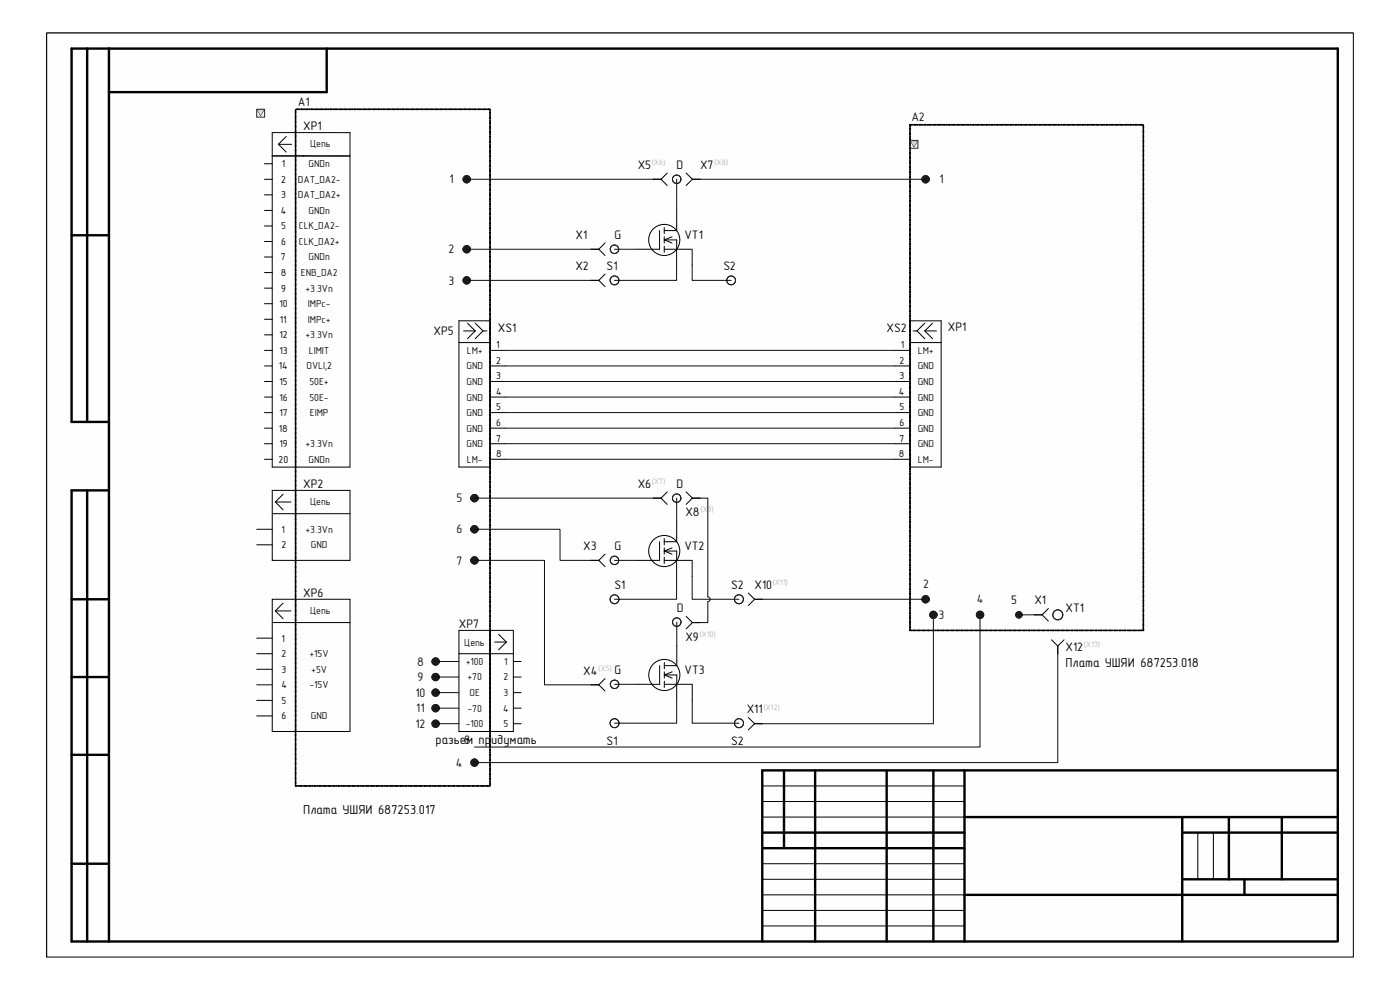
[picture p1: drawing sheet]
<svg xmlns="http://www.w3.org/2000/svg" width="297mm" height="210mm" viewBox="0 0 297 210" stroke-linecap="round" stroke-linejoin="round" font-family="sans-serif">
<defs><g id="words">
<g font-size="2.8">
<text x="226.1" y="141.4">Плата УШЯИ 687253.018</text>
<text x="92.4" y="157.9">разьем придумать</text>
<text x="64.3" y="172.8">Плата УШЯИ 687253.017</text>
</g>
<g font-size="2.6" fill="#0e0e0e">
<text x="63.2" y="22.4">A1</text>
<text x="193.4" y="25.7">A2</text>
<text x="95.3" y="38.9">1</text>
<text x="199.3" y="38.9">1</text>
<text x="95.2" y="53.8">2</text>
<text x="95.2" y="60.4">3</text>
<text x="96.8" y="106.6">5</text>
<text x="96.8" y="113.2">6</text>
<text x="96.8" y="119.8">7</text>
<text x="195.8" y="124.7">2</text>
<text x="199.1" y="131.3">3</text>
<text x="207.3" y="128">4</text>
<text x="88.5" y="141.2">8</text>
<text x="88.1" y="147.8">10</text>
<text x="88.6" y="144.5">9</text>
<text x="88.1" y="154.4">12</text>
<text x="88.3" y="151.1">11</text>
<text x="98.4" y="157.7">8</text>
<text x="96.7" y="162.7">4</text>
</g>
<g font-size="2.6">
<text x="64.3" y="27.6">XP1</text>
<text x="135.3" y="35.9">X5</text>
<text x="143.6" y="35.9">D</text>
<text x="148.5" y="35.9">X7</text>
<text x="122.1" y="50.7">X1</text>
<text x="130.3" y="50.7">G</text>
<text x="145.2" y="50.7">VT1</text>
<text x="122.1" y="57.3">X2</text>
<text x="128.7" y="57.3">S1</text>
<text x="153.5" y="57.3">S2</text>
<text x="92" y="71">XP5</text>
<text x="105.6" y="70.5">XS1</text>
<text x="188.1" y="70.5">XS2</text>
<text x="201.1" y="70.3">XP1</text>
<text x="64.3" y="103.5">XP2</text>
<text x="135.3" y="103.5">X6</text>
<text x="143.6" y="103.5">D</text>
<text x="145.4" y="109.5">X8</text>
<text x="123.7" y="116.7">X3</text>
<text x="130.3" y="116.7">G</text>
<text x="145.2" y="116.7">VT2</text>
<text x="130.3" y="125">S1</text>
<text x="155.1" y="125">S2</text>
<text x="160.1" y="125">X10</text>
<text x="64.3" y="126.6">XP6</text>
<text x="143.6" y="129.8">D</text>
<text x="214.5" y="128.2">5</text>
<text x="219.5" y="128.2">X1</text>
<text x="226.1" y="129.9">XT1</text>
<text x="97.4" y="133.2">XP7</text>
<text x="145.4" y="135.9">X9</text>
<text x="123.7" y="143.1">X4</text>
<text x="130.4" y="143">G</text>
<text x="145.2" y="143">VT3</text>
<text x="226.1" y="138.1">X12</text>
<text x="158.4" y="151.3">X11</text>
<text x="128.7" y="157.9">S1</text>
<text x="155.1" y="157.9">S2</text>
</g>
<g font-size="2.2">
<text x="59.8" y="35.5">1</text>
<text x="59.6" y="38.8">2</text>
<text x="59.6" y="45.4">4</text>
<text x="59.6" y="42.1">3</text>
<text x="59.6" y="48.7">5</text>
<text x="59.6" y="52">6</text>
<text x="59.6" y="58.5">8</text>
<text x="59.6" y="55.2">7</text>
<text x="59.3" y="65.2">10</text>
<text x="59.6" y="61.8">9</text>
<text x="59.3" y="71.8">12</text>
<text x="59.4" y="68.5">11</text>
<text x="59.3" y="75.1">13</text>
<text x="105.3" y="73.9">1</text>
<text x="105.3" y="77.2">2</text>
<text x="190.8" y="77.2">2</text>
<text x="191.1" y="73.9">1</text>
<text x="59.2" y="78.4">14</text>
<text x="59.3" y="81.7">15</text>
<text x="105.3" y="80.5">3</text>
<text x="105.3" y="83.8">4</text>
<text x="190.7" y="83.8">4</text>
<text x="190.8" y="80.5">3</text>
<text x="59.3" y="85">16</text>
<text x="59.3" y="88.3">17</text>
<text x="105.3" y="87.1">5</text>
<text x="190.8" y="87.1">5</text>
<text x="59.2" y="91.6">18</text>
<text x="59.3" y="94.9">19</text>
<text x="105.3" y="90.4">6</text>
<text x="105.3" y="93.7">7</text>
<text x="190.8" y="90.4">6</text>
<text x="190.8" y="93.7">7</text>
<text x="59.1" y="98.2">20</text>
<text x="105.3" y="97">8</text>
<text x="190.7" y="97">8</text>
<text x="59.7" y="113">1</text>
<text x="59.7" y="116.3">2</text>
<text x="59.7" y="136.1">1</text>
<text x="59.7" y="139.4">2</text>
<text x="59.7" y="142.7">3</text>
<text x="59.7" y="149.3">5</text>
<text x="59.7" y="146">4</text>
<text x="59.7" y="152.6">6</text>
</g>
<g font-size="2.2" fill="#0e0e0e">
<text x="65.4" y="35.5">GNDn</text>
<text x="65.8" y="31.2">Цепь</text>
<text x="63.2" y="38.8">DAT_DA2-</text>
<text x="63.2" y="42.1">DAT_DA2+</text>
<text x="65.4" y="45.4">GNDn</text>
<text x="63.4" y="48.7">CLK_DA2-</text>
<text x="63.4" y="52">CLK_DA2+</text>
<text x="63.8" y="58.5">ENB_DA2</text>
<text x="65.4" y="55.2">GNDn</text>
<text x="64.8" y="61.8">+3.3Vn</text>
<text x="65.3" y="65.2">IMPc-</text>
<text x="64.8" y="71.8">+3.3Vn</text>
<text x="65.3" y="68.5">IMPc+</text>
<text x="65.5" y="75.1">LIMIT</text>
<text x="99.1" y="75.1">LM+</text>
<text x="194.7" y="75.1">LM+</text>
<text x="65" y="78.4">OVLI,2</text>
<text x="65.7" y="81.7">50E+</text>
<text x="99" y="78.4">GND</text>
<text x="99" y="81.7">GND</text>
<text x="194.7" y="78.4">GND</text>
<text x="194.7" y="81.7">GND</text>
<text x="65.7" y="85">50E-</text>
<text x="65.7" y="88.3">EIMP</text>
<text x="99" y="85">GND</text>
<text x="99" y="88.3">GND</text>
<text x="194.7" y="85">GND</text>
<text x="194.7" y="88.3">GND</text>
<text x="64.8" y="94.9">+3.3Vn</text>
<text x="99" y="91.6">GND</text>
<text x="99" y="94.9">GND</text>
<text x="194.7" y="91.6">GND</text>
<text x="194.7" y="94.9">GND</text>
<text x="65.4" y="98.2">GNDn</text>
<text x="99.1" y="98.2">LM-</text>
<text x="194.7" y="98.2">LM-</text>
<text x="65.8" y="107.1">Цепь</text>
<text x="64.8" y="113">+3.3Vn</text>
<text x="66" y="116.3">GND</text>
<text x="65.8" y="130.2">Цепь</text>
<text x="98.5" y="137.1">Цепь</text>
<text x="65.7" y="139.4">+15V</text>
<text x="66" y="142.7">+5V</text>
<text x="98.8" y="141.1">+100</text>
<text x="107" y="141.1">1</text>
<text x="65.7" y="146">-15V</text>
<text x="99.2" y="144.4">+70</text>
<text x="99.6" y="147.7">OE</text>
<text x="106.8" y="144.4">2</text>
<text x="106.8" y="147.7">3</text>
<text x="66" y="152.6">GND</text>
<text x="98.8" y="154.3">-100</text>
<text x="99.2" y="151">-70</text>
<text x="106.8" y="151">4</text>
<text x="106.8" y="154.3">5</text>
</g>
<g font-size="1.7" fill="#b2b2b2">
<text x="138.3" y="35">(X6)</text>
<text x="151.5" y="35">(X8)</text>
<text x="138.3" y="102.7">(X7)</text>
<text x="148.6" y="108.7">(X9)</text>
<text x="164" y="124.1">(X11)</text>
<text x="148.4" y="135.1">(X10)</text>
<text x="230" y="137.3">(X13)</text>
<text x="127" y="142.3">(X5)</text>
<text x="162" y="150.5">(X12)</text>
</g>
<text font-size=".3" x="16.5" y="199.8">ALTIUM GOSTBOM2.0 KEV</text>
</g></defs>
<path d="M9.9 7h277.2v196h-277.2z" fill-rule="evenodd" fill="#fefefe"/>
<path d="M9.9 7h277.2v196h-277.2z" fill="none" stroke="#000" stroke-width=".21"/>
<path d="M9.9 7h277.2v196h-277.2z" fill-rule="evenodd" fill="#fefefe"/>
<path d="M9.9 7h277.2v196h-277.2z" fill="none" stroke="#000" stroke-width=".21"/>
<g fill="#fbfbfb">
<path d="M54.5 23.2h1.6v1.7h-1.6z" fill-rule="evenodd"/>
<path d="M193.1 29.8h1.6v1.7h-1.6z" fill-rule="evenodd"/>
</g>
<g fill="none" stroke="#000" stroke-width=".51">
<path d="M18.5 10.3v79.2M23.1 10.3v189.4M69.3 10.3v9.2h-46.2M15.2 49.9h7.9M23.1 89.5h-7.9v-79.2h268.6v189.4M15.2 104v95.7h268.3M15.2 104h7.9M18.5 104v95.7M15.2 127.1h7.9M15.2 143.6h7.9M15.2 160.1h7.9M161.7 176.6h42.9"/>
<path d="M161.7 179.9h42.9M166.3 163.4v16.5M172.9 163.4v36.3M188.1 163.4v36.3M198 163.4v36.3M204.6 163.4v36.3M204.6 173.3h79.2M250.8 173.3v26.4M250.8 176.6h33M260.7 173.3v13.2M271.9 173.3v13.2M283.8 163.4h-122.1v36.3"/>
<path d="M15.2 183.2h7.9M204.6 189.8h79.2M250.8 186.5h33M264 186.5v3.3"/>
</g>
<g fill="none" stroke="#000" stroke-width=".21">
<path d="M56.1 38h1.7M56.1 34.7h1.7M57.7 28.1h16.6v71h-16.5v-71M57.7 33.1h16.6M59.1 30.6l1.6 1.7M59.1 30.6h2.8M60.7 29l-1.6 1.6M62.7 28.1v71M138.6 38h1.6M140.2 38l1.4 1.3M141.6 36.7l-1.4 1.3M145.6 36.7l1.3 1.3"/>
<path d="M146.9 38l-1.3 1.3M146.9 38h1.6M56.1 44.6h1.7M56.1 41.3h1.7M56.1 47.9h1.7M56.1 51.2h1.7M56.1 54.5h1.7M56.1 57.8h1.7M125.4 52.9h1.6M125.4 59.5h1.6M127 59.5l1.4 1.3M127 52.9l1.4 1.3"/>
<path d="M128.4 58.2l-1.4 1.3M128.4 51.6l-1.4 1.3M139.9 48.9v4h-4.6M140.8 47.6a3.3 3.3 0 0 0-2.8 4.8 3.3 3.3 0 0 0 5.5 .5 3.3 3.3 0 0 0-1.9-5.2l-.7-.1M140.9 48.3v1.3M140.9 50.2v1.4M140.9 52.2v1.3M140.9 50.9l1.7 .7M140.9 50.9h2.7v2M140.9 52.9h6M142.6 50.2l-1.7 .7M143.5 53v3.3"/>
<path d="M143.6 44.6v4.3h-2.7M146.8 53v3.3M56.1 74.3h1.7M56.1 77.6h1.7M56.1 67.7h1.7M56.1 71h1.7M56.1 64.4h1.7M56.1 61.1h1.7M97.4 72.7h6.6M97.4 68.1h6.6v31h-6.6zM98.4 70.2h2.4M99.2 68.6l1.6 1.6"/>
<path d="M100.8 68.6l1.7 1.6M100.8 70.2l-1.6 1.7M102.5 70.2h.8M102.5 70.2l-1.7 1.7M104 74.3h3.3M104 77.6h3.3M189.8 74.3h3.3M189.8 77.6h3.3M193.1 72.7h6.6M193.1 68.1h6.6v31h-6.6zM193.7 70.2h.8M194.5 70.2l1.7 1.7"/>
<path d="M196.2 70.2h2.5M196.2 68.6l-1.7 1.6M196.2 70.2l1.6 1.7M197.8 68.6l-1.6 1.6M56.1 80.9h1.7M56.1 84.2h1.7M56.1 87.5h1.7M56.1 94.1h1.7M56.1 97.4h1.7M56.1 90.8h1.7M104 80.9h3.3M104 84.2h3.3"/>
<path d="M104 87.5h3.3M104 90.8h3.3M104 94.1h3.3M104 97.4h3.3M189.8 80.9h3.3M189.8 84.2h3.3M189.8 87.5h3.3M189.8 90.8h3.3M189.8 94.1h3.3M189.8 97.4h3.3M54.5 115.6h3.3M54.5 112.3h3.3"/>
<path d="M57.8 109h16.5M57.8 104h16.5v14.9h-16.5zM58.4 106.5h3.3M58.4 106.5l1.7 1.6M60.1 104.8l-1.7 1.7M62.7 104v14.9M125.4 118.9h1.6M127 118.9l1.4 1.3M128.4 117.6l-1.4 1.3M138.6 105.7h1.6M139.9 114.9v4h-4.6M140.2 105.7l1.4 1.3"/>
<path d="M140.8 113.6a3.3 3.3 0 0 0-2.8 4.8 3.3 3.3 0 0 0 5.5 .5 3.3 3.3 0 0 0-1.9-5.2l-.7-.1M140.9 114.3v1.3M140.9 116.2v1.4M140.9 118.2v1.3M140.9 116.9h2.7v2M140.9 116.9l1.7 .7M140.9 118.9h6M141.6 104.4l-1.4 1.3M142.6 116.2l-1.7 .7M143.5 119v3.3M143.6 110.6v4.3h-2.7M145.6 104.4l1.3 1.3"/>
<path d="M146.8 119v3.3M146.9 105.7h1.6M146.9 105.7l-1.3 1.3M54.5 138.7h3.3M54.5 135.4h3.3M57.8 132.1h16.5M57.8 127.1h16.5v28.1h-16.5zM58.4 129.6h3.3M58.4 129.6l1.7 1.6M60.1 127.9l-1.7 1.7M62.7 127.1v28.1M97.4 133.7h11.5v21.5h-11.5z"/>
<path d="M97.4 138.7h11.5M104 133.7v21.5M104.9 136.2h2.5M105.8 134.6l1.6 1.6M107.4 136.2l-1.6 1.7M140.8 139.9a3.3 3.3 0 0 0-2.8 4.8 3.3 3.3 0 0 0 5.6 .5 3.3 3.3 0 0 0-2-5.2l-.7-.1M143.6 136.9v4.3h-2.7M145.6 130.8l1.3 1.3M146.9 132.1h1.6M146.9 132.1l-1.3 1.3M158.8 125.8l1.3 1.3M160.1 127.1l-1.3 1.3"/>
<path d="M160.1 127.1h1.6M219.4 130.4h1.7M221.1 130.4l1.3 1.4M222.4 129.1l-1.3 1.3M223.1 135.7l1.3 1.4M224.4 137.1v1.6M225.7 135.7l-1.3 1.4M54.5 148.6h3.3M54.5 142h3.3M54.5 145.3h3.3M54.5 151.9h3.3M108.9 140.3h1.7"/>
<path d="M108.9 143.6h1.7M108.9 146.9h1.7M108.9 150.2h1.7M108.9 153.5h1.7M125.4 145.3h1.6M127 145.3l1.4 1.3M128.4 144l-1.4 1.3M139.9 141.2v4h-4.6M140.9 140.5v1.4M140.9 142.5v1.3M140.9 144.5v1.3M140.9 143.2h2.7v2"/>
<path d="M140.9 143.2l1.7 .6M140.9 145.2h6M142.6 142.5l-1.7 .7M143.6 145.3v3.3M146.9 145.3v3.3M158.8 152.2l1.3 1.3M160.1 153.5h1.6M160.1 153.5l-1.3 1.4M161.7 166.7h42.9M161.7 170h42.9M161.7 173.3h42.9M254.1 176.6v9.9"/>
<path d="M257.4 176.6v9.9M161.7 183.2h42.9M161.7 186.5h42.9M161.7 189.8h42.9M161.7 193.1h42.9M161.7 196.4h42.9"/>
</g>
<g fill="#000" stroke="#000" stroke-width=".21">
<path d="M193 133.6a.08 .08 0 0 1 .1 0 .08 .08 0 0 1-.1 0zM193 132.8l.1 .1v.4zM193 132.5a.08 .08 0 0 1 .1 0 .08 .08 0 0 1-.1 0zM193 131.8l.1 .1v.4zM193 131.5a.08 .08 0 0 1 .1 0 .08 .08 0 0 1-.1 0zM193 130.8l.1 .1v.4zM193 130.5a.08 .08 0 0 1 .1 0 .08 .08 0 0 1-.1 0zM193 129.8h.1v.5zM193 129.5a.08 .08 0 0 1 .1 0 .08 .08 0 0 1-.1 0zM193 128.8h.1v.4zM193 128.5a.08 .08 0 0 1 .1 0 .08 .08 0 0 1-.1 0zM193 127.7l.1 .1v.4zM193 127.5a.08 .08 0 0 1 .1 0 .08 .08 0 0 1-.1 0zM193 126.7l.1 .1v.4zM193 126.4a.08 .08 0 0 1 .1 0 .08 .08 0 0 1-.1 0zM193 125.7l.1 .1v.4zM193 125.4a.08 .08 0 0 1 .1 0 .08 .08 0 0 1-.1 0zM193 124.7l.1 .1v.4zM193 124.4a.08 .08 0 0 1 .1 0 .08 .08 0 0 1-.1 0zM193 123.7h.1v.5zM193 123.4a.08 .08 0 0 1 .1 0 .08 .08 0 0 1-.1 0zM193 122.7h.1v.4zM193 122.4a.08 .08 0 0 1 .1 0 .08 .08 0 0 1-.1 0zM193 121.6l.1 .1v.4zM193 121.4a.08 .08 0 0 1 .1 0 .08 .08 0 0 1-.1 0zM193 120.6l.1 .1v.4zM193 120.4a.08 .08 0 0 1 .1 0 .08 .08 0 0 1-.1 0zM193 119.6l.1 .1v.4zM193 119.3a.08 .08 0 0 1 .1 0 .08 .08 0 0 1-.1 0zM193 118.6l.1 .1v.4zM193 118.3a.08 .08 0 0 1 .1 0 .08 .08 0 0 1-.1 0zM193 117.6h.1v.5zM193 117.3a.08 .08 0 0 1 .1 0 .08 .08 0 0 1-.1 0zM193 116.6h.1v.5zM193 116.3a.08 .08 0 0 1 .1 0 .08 .08 0 0 1-.1 0zM193 115.6h.1v.4zM193 115.3a.08 .08 0 0 1 .1 0 .08 .08 0 0 1-.1 0zM193 114.5l.1 .1v.4zM193 114.3a.08 .08 0 0 1 .1 0 .08 .08 0 0 1-.1 0zM193 113.5l.1 .1v.4zM193 113.2a.09 .09 0 0 1 .1 0 .09 .09 0 0 1-.1 0zM193 112.5l.1 .1v.4zM193 112.2a.09 .09 0 0 1 .1 0 .09 .09 0 0 1-.1 0zM193 111.5h.1v.5zM193 111.2a.09 .09 0 0 1 .1 0 .09 .09 0 0 1-.1 0zM193 110.5h.1v.4zM193 110.2a.09 .09 0 0 1 .1 0 .09 .09 0 0 1-.1 0zM193 109.4l.1 .1v.4zM193 109.2a.09 .09 0 0 1 .1 0 .09 .09 0 0 1-.1 0zM193 108.4l.1 .1v.4zM193 108.2a.09 .09 0 0 1 .1 0 .09 .09 0 0 1-.1 0zM193 107.4l.1 .1v.4zM193 107.1a.09 .09 0 0 1 .1 0 .09 .09 0 0 1-.1 0zM193 106.4l.1 .1v.4zM193 106.1a.09 .09 0 0 1 .1 0 .09 .09 0 0 1-.1 0zM193 105.4h.1v.5zM193 105.1a.09 .09 0 0 1 .1 0 .09 .09 0 0 1-.1 0zM193 104.4h.1v.4zM193 104.1a.09 .09 0 0 1 .1 0 .09 .09 0 0 1-.1 0zM193 103.4h.1v.4zM193 103.1a.09 .09 0 0 1 .1 0 .09 .09 0 0 1-.1 0zM193 102.3l.1 .1v.4zM193 102.1a.09 .09 0 0 1 .1 0 .09 .09 0 0 1-.1 0zM193 101.3l.1 .1v.4zM193 101a.09 .09 0 0 1 .1 0 .09 .09 0 0 1-.1 0zM193 100.3l.1 .1v.4zM193 100a.09 .09 0 0 1 .1 0 .09 .09 0 0 1-.1 0zM193 99.3h.1v.5zM193 99a.09 .09 0 0 1 .1 0 .09 .09 0 0 1-.1 0zM193 98.3h.1v.5zM193 98a.09 .09 0 0 1 .1 0 .09 .09 0 0 1-.1 0zM193 97.3h.1v.4zM193 97a.09 .09 0 0 1 .1 0 .09 .09 0 0 1-.1 0zM193 96.2l.1 .1v.4zM193 96a.09 .09 0 0 1 .1 0 .09 .09 0 0 1-.1 0zM193 95.2l.1 .1v.4zM193 94.9a.09 .09 0 0 1 .1 0 .09 .09 0 0 1-.1 0zM193 94.2l.1 .1v.4zM193 93.9a.09 .09 0 0 1 .1 0 .09 .09 0 0 1-.1 0zM193 93.2h.1v.5zM193 92.9a.09 .09 0 0 1 .1 0 .09 .09 0 0 1-.1 0zM193 92.2h.1v.5zM193 91.9a.09 .09 0 0 1 .1 0 .09 .09 0 0 1-.1 0zM193 91.2h.1v.4zM193 90.9a.09 .09 0 0 1 .1 0 .09 .09 0 0 1-.1 0zM193 90.1l.1 .1v.4zM193 89.9a.09 .09 0 0 1 .1 0 .09 .09 0 0 1-.1 0zM193 89.1l.1 .1v.4zM193 88.8a.09 .09 0 0 1 .1 0 .09 .09 0 0 1-.1 0zM193 88.1l.1 .1v.4zM193 87.8a.08 .08 0 0 1 .1 0 .08 .08 0 0 1-.1 0zM193 87.1l.1 .1v.4zM193 86.8a.08 .08 0 0 1 .1 0 .08 .08 0 0 1-.1 0zM193 86.1h.1v.5zM193 85.8a.08 .08 0 0 1 .1 0 .08 .08 0 0 1-.1 0zM193 85.1h.1v.4zM193 84.8a.08 .08 0 0 1 .1 0 .08 .08 0 0 1-.1 0zM193 84l.1 .1v.4zM193 83.8a.08 .08 0 0 1 .1 0 .08 .08 0 0 1-.1 0zM193 83l.1 .1v.4zM193 82.8a.08 .08 0 0 1 .1 0 .08 .08 0 0 1-.1 0zM193 82l.1 .1v.4zM193 81.7a.08 .08 0 0 1 .1 0 .08 .08 0 0 1-.1 0zM193 81l.1 .1v.4zM193 80.7a.08 .08 0 0 1 .1 0 .08 .08 0 0 1-.1 0zM193 80h.1v.5zM193 79.7a.08 .08 0 0 1 .1 0 .08 .08 0 0 1-.1 0zM193 79h.1v.4zM193 78.7a.08 .08 0 0 1 .1 0 .08 .08 0 0 1-.1 0zM193 77.9l.1 .1v.4zM193 77.7a.08 .08 0 0 1 .1 0 .08 .08 0 0 1-.1 0zM193 76.9l.1 .1v.4zM193 76.7a.08 .08 0 0 1 .1 0 .08 .08 0 0 1-.1 0zM193 75.9l.1 .1v.4zM193 75.6a.08 .08 0 0 1 .1 0 .08 .08 0 0 1-.1 0zM193 74.9l.1 .1v.4zM193 74.6a.08 .08 0 0 1 .1 0 .08 .08 0 0 1-.1 0zM193 73.9h.1v.5zM193 73.6a.08 .08 0 0 1 .1 0 .08 .08 0 0 1-.1 0zM193 72.9h.1v.5zM193 72.6a.08 .08 0 0 1 .1 0 .08 .08 0 0 1-.1 0zM193 71.9h.1v.4zM193 71.6a.08 .08 0 0 1 .1 0 .08 .08 0 0 1-.1 0zM193 70.8l.1 .1v.4zM193 70.6a.08 .08 0 0 1 .1 0 .08 .08 0 0 1-.1 0zM193 69.8l.1 .1v.4zM193 69.5a.08 .08 0 0 1 .1 0 .08 .08 0 0 1-.1 0zM193 68.8l.1 .1v.4zM193 68.5a.08 .08 0 0 1 .1 0 .08 .08 0 0 1-.1 0zM193 67.8h.1v.5zM193 67.5a.08 .08 0 0 1 .1 0 .08 .08 0 0 1-.1 0zM193 66.8h.1v.5zM193 66.5a.08 .08 0 0 1 .1 0 .08 .08 0 0 1-.1 0zM193 65.8h.1v.4zM193 65.5a.08 .08 0 0 1 .1 0 .08 .08 0 0 1-.1 0zM193 64.7l.1 .1v.4zM193 64.5a.08 .08 0 0 1 .1 0 .08 .08 0 0 1-.1 0zM193 63.7l.1 .1v.4zM193 63.4a.08 .08 0 0 1 .1 0 .08 .08 0 0 1-.1 0zM193 62.7l.1 .1v.4zM193 62.4a.08 .08 0 0 1 .1 0 .08 .08 0 0 1-.1 0zM193 61.7l.1 .1v.4zM193 61.4a.08 .08 0 0 1 .1 0 .08 .08 0 0 1-.1 0zM193 60.7h.1v.5zM193 60.4a.08 .08 0 0 1 .1 0 .08 .08 0 0 1-.1 0zM193 59.7h.1v.4zM193 59.4a.08 .08 0 0 1 .1 0 .08 .08 0 0 1-.1 0zM193 58.6l.1 .1v.4zM193 58.4a.08 .08 0 0 1 .1 0 .08 .08 0 0 1-.1 0zM193 57.6l.1 .1v.4zM193 57.4a.08 .08 0 0 1 .1 0 .08 .08 0 0 1-.1 0zM193 56.6l.1 .1v.4zM193 56.3a.08 .08 0 0 1 .1 0 .08 .08 0 0 1-.1 0zM193 55.6l.1 .1v.4zM193 55.3a.08 .08 0 0 1 .1 0 .08 .08 0 0 1-.1 0zM193 54.6h.1v.5zM193 54.3a.08 .08 0 0 1 .1 0 .08 .08 0 0 1-.1 0zM193 53.6h.1v.4zM193 53.3a.09 .09 0 0 1 .1 0 .09 .09 0 0 1-.1 0zM193 52.5l.1 .1v.4zM193 52.3a.09 .09 0 0 1 .1 0 .09 .09 0 0 1-.1 0zM193 51.5l.1 .1v.4zM193 51.2a.09 .09 0 0 1 .1 0 .09 .09 0 0 1-.1 0zM193 50.5l.1 .1v.4zM193 50.2a.09 .09 0 0 1 .1 0 .09 .09 0 0 1-.1 0zM193 49.5l.1 .1v.4zM193 49.2a.09 .09 0 0 1 .1 0 .09 .09 0 0 1-.1 0zM193 48.5h.1v.5zM193 48.2a.09 .09 0 0 1 .1 0 .09 .09 0 0 1-.1 0zM193 47.5h.1v.4zM193 47.2a.09 .09 0 0 1 .1 0 .09 .09 0 0 1-.1 0zM193 46.4l.1 .1v.4zM193 46.2a.09 .09 0 0 1 .1 0 .09 .09 0 0 1-.1 0zM193 45.4l.1 .1v.4zM193 45.1a.09 .09 0 0 1 .1 0 .09 .09 0 0 1-.1 0zM193 44.4l.1 .1v.4zM193 44.1a.09 .09 0 0 1 .1 0 .09 .09 0 0 1-.1 0zM193 43.4l.1 .1v.4zM193 43.1a.09 .09 0 0 1 .1 0 .09 .09 0 0 1-.1 0zM193 42.4h.1v.5zM193 42.1a.09 .09 0 0 1 .1 0 .09 .09 0 0 1-.1 0zM193 41.4h.1v.4zM193 41.1a.09 .09 0 0 1 .1 0 .09 .09 0 0 1-.1 0zM193 40.3l.1 .1v.4zM193 40.1a.09 .09 0 0 1 .1 0 .09 .09 0 0 1-.1 0zM193 39.3l.1 .1v.4zM193 39.1a.09 .09 0 0 1 .1 0 .09 .09 0 0 1-.1 0zM193 38.3l.1 .1v.4zM193 38a.09 .09 0 0 1 .1 0 .09 .09 0 0 1-.1 0zM193 37.3l.1 .1v.4zM193 37a.09 .09 0 0 1 .1 0 .09 .09 0 0 1-.1 0zM193 36.3h.1v.5zM193 36a.09 .09 0 0 1 .1 0 .09 .09 0 0 1-.1 0zM193 35.3h.1v.5zM193 35a.09 .09 0 0 1 .1 0 .09 .09 0 0 1-.1 0zM193 34.3h.1v.4zM193 34a.09 .09 0 0 1 .1 0 .09 .09 0 0 1-.1 0zM193 33.2l.1 .1v.4zM193 33a.09 .09 0 0 1 .1 0 .09 .09 0 0 1-.1 0zM193 32.2l.1 .1v.4zM193 31.9a.09 .09 0 0 1 .1 0 .09 .09 0 0 1-.1 0zM193 31.2l.1 .1v.4zM193 30.9a.09 .09 0 0 1 .1 0 .09 .09 0 0 1-.1 0zM193 30.2h.1v.5zM193 29.9a.09 .09 0 0 1 .1 0 .09 .09 0 0 1-.1 0zM193 29.2h.1v.5zM193 28.9a.09 .09 0 0 1 .1 0 .09 .09 0 0 1-.1 0zM193 28.2h.1v.4zM193 27.9a.09 .09 0 0 1 .1 0 .09 .09 0 0 1-.1 0zM193 27.1l.1 .1v.4zM193 26.9a.09 .09 0 0 1 .1 0 .09 .09 0 0 1-.1 0zM193 26.4l.4 .1-.3 .1zM193.6 26.5a.1 .1 0 0 1 .2 0 .1 .1 0 0 1-.2 0zM194 26.4l.5 .1-.5 .1zM194.6 26.5a.1 .1 0 0 1 .2 0 .1 .1 0 0 1-.2 0zM195 26.4l.5 .1-.4 .1zM195.6 26.5a.1 .1 0 0 1 .2 0 .1 .1 0 0 1-.2 0zM196 26.4l.5 .1-.4 .1zM196.7 26.5a.08 .08 0 0 1 .1 0 .08 .08 0 0 1-.1 0zM197 26.4l.5 .1-.4 .1zM197.7 26.5a.08 .08 0 0 1 .1 0 .08 .08 0 0 1-.1 0zM198 26.4l.5 .1-.4 .1zM198.7 26.5a.1 .1 0 0 1 .2 0 .1 .1 0 0 1-.2 0zM199.1 26.4l.4 .1-.4 .1zM199.7 26.5a.1 .1 0 0 1 .2 0 .1 .1 0 0 1-.2 0zM200.1 26.4l.5 .1-.5 .1zM200.7 26.4l.2 .1zM201.1 26.4l.5 .1-.5 .1zM201.8 26.4l.1 .1zM202.1 26.4l.5 .1-.4 .1zM202.8 26.4l.1 .1zM203.1 26.4l.5 .1-.4 .1zM203.8 26.4l.1 .1zM204.1 26.4l.5 .1-.4 .1zM204.8 26.4l.1 .1zM205.2 26.4l.4 .1-.4 .1zM205.8 26.4l.2 .1zM206.2 26.4l.5 .1-.5 .1zM206.8 26.4l.2 .1zM207.2 26.4l.5 .1-.5 .1zM207.9 26.4l.1 .1zM208.2 26.4l.5 .1-.4 .1zM208.9 26.4l.1 .1zM209.2 26.4l.5 .1-.4 .1zM209.9 26.4l.1 .1zM210.2 26.4l.5 .1-.4 .1zM210.9 26.4l.1 .1zM211.2 26.4l.5 .1-.4 .1zM211.9 26.4l.1 .1zM212.3 26.4l.4 .1-.4 .1zM212.9 26.4l.2 .1zM213.3 26.4l.5 .1-.5 .1zM214 26.4l.1 .1zM214.3 26.4l.5 .1-.4 .1zM215 26.4l.1 .1zM215.3 26.4l.5 .1-.4 .1zM216 26.4l.1 .1zM216.3 26.4l.5 .1-.4 .1zM217 26.4l.1 .1zM217.3 26.4l.5 .1-.4 .1zM218 26.4l.1 .1zM218.4 26.4l.4 .1-.4 .1zM219 26.4l.2 .1zM219.4 26.4l.5 .1-.5 .1zM220.1 26.4l.1 .1zM220.4 26.4l.5 .1-.4 .1zM221.1 26.4l.1 .1zM221.4 26.4l.5 .1-.4 .1zM222.1 26.4l.1 .1zM222.4 26.4l.5 .1-.4 .1zM223.1 26.4l.1 .1zM223.4 26.4l.5 .1-.4 .1zM224.1 26.4l.1 .1zM224.5 26.4l.4 .1-.4 .1zM225.1 26.4l.2 .1zM225.5 26.4l.5 .1-.5 .1zM226.1 26.4l.2 .1zM226.5 26.4l.5 .1-.5 .1zM227.2 26.4l.1 .1zM227.5 26.4l.5 .1-.4 .1zM228.2 26.5a.09 .09 0 0 1 .1 0 .09 .09 0 0 1-.1 0zM228.5 26.4l.5 .1-.4 .1zM229.2 26.5a.1 .1 0 0 1 .2 0 .1 .1 0 0 1-.2 0zM229.5 26.4l.5 .1-.4 .1zM230.2 26.5a.1 .1 0 0 1 .2 0 .1 .1 0 0 1-.2 0zM230.6 26.4l.4 .1-.4 .1zM231.2 26.5a.1 .1 0 0 1 .2 0 .1 .1 0 0 1-.2 0zM231.6 26.4l.5 .1-.5 .1zM232.2 26.5a.1 .1 0 0 1 .2 0 .1 .1 0 0 1-.2 0zM232.6 26.4l.5 .1-.4 .1zM233.2 26.5a.1 .1 0 0 1 .2 0 .1 .1 0 0 1-.2 0zM233.6 26.4l.5 .1-.4 .1zM234.3 26.5a.08 .08 0 0 1 .1 0 .08 .08 0 0 1-.1 0zM234.6 26.4l.5 .1-.4 .1zM235.3 26.5a.08 .08 0 0 1 .1 0 .08 .08 0 0 1-.1 0zM235.6 26.4l.5 .1-.4 .1zM236.3 26.5a.1 .1 0 0 1 .2 0 .1 .1 0 0 1-.2 0zM236.7 26.4l.4 .1-.4 .1zM237.3 26.5a.1 .1 0 0 1 .2 0 .1 .1 0 0 1-.2 0zM237.7 26.4l.5 .1-.5 .1zM238.3 26.5a.1 .1 0 0 1 .2 0 .1 .1 0 0 1-.2 0zM238.7 26.4l.5 .1-.5 .1zM239.3 26.5a.1 .1 0 0 1 .2 0 .1 .1 0 0 1-.2 0zM239.7 26.4l.5 .1-.4 .1zM240.4 26.5a.08 .08 0 0 1 .1 0 .08 .08 0 0 1-.1 0zM240.7 26.4l.5 .1-.4 .1zM241.4 26.5a.08 .08 0 0 1 .1 0 .08 .08 0 0 1-.1 0zM241.7 26.4l.5 .1-.4 .1zM242.4 26.5a.1 .1 0 0 1 .2 0 .1 .1 0 0 1-.2 0zM242.5 26.7h.1v.4zM242.5 27.3l.1 .2zM242.5 27.7h.1v.5zM242.5 28.4l.1 .1zM242.5 28.7l.1 .1v.4zM242.5 29.4l.1 .1zM242.5 29.7l.1 .1v.4zM242.5 30.4l.1 .1zM242.5 30.7l.1 .1v.4zM242.5 31.4l.1 .1zM242.5 31.7l.1 .1v.4zM242.5 32.4l.1 .1zM242.5 32.8h.1v.4zM242.5 33.4l.1 .2zM242.5 33.8h.1v.5zM242.5 34.5a.09 .09 0 0 1 .1 0 .09 .09 0 0 1-.1 0zM242.5 34.8l.1 .1v.4zM242.5 35.5a.08 .08 0 0 1 .1 0 .08 .08 0 0 1-.1 0zM242.5 35.8l.1 .1v.4zM242.5 36.6a.08 .08 0 0 1 .1 0 .08 .08 0 0 1-.1 0zM242.5 36.8l.1 .1v.4zM242.5 37.6a.08 .08 0 0 1 .1 0 .08 .08 0 0 1-.1 0zM242.5 37.8l.1 .1v.4zM242.5 38.6a.08 .08 0 0 1 .1 0 .08 .08 0 0 1-.1 0zM242.5 38.9h.1v.4zM242.5 39.6a.08 .08 0 0 1 .1 0 .08 .08 0 0 1-.1 0zM242.5 39.9h.1v.5zM242.5 40.6a.08 .08 0 0 1 .1 0 .08 .08 0 0 1-.1 0zM242.5 40.9l.1 .1v.4zM242.5 41.6a.08 .08 0 0 1 .1 0 .08 .08 0 0 1-.1 0zM242.5 41.9l.1 .1v.4zM242.5 42.7a.08 .08 0 0 1 .1 0 .08 .08 0 0 1-.1 0zM242.5 42.9l.1 .1v.4zM242.5 43.7a.08 .08 0 0 1 .1 0 .08 .08 0 0 1-.1 0zM242.5 43.9l.1 .1v.4zM242.5 44.7a.08 .08 0 0 1 .1 0 .08 .08 0 0 1-.1 0zM242.5 45h.1v.4zM242.5 45.7a.08 .08 0 0 1 .1 0 .08 .08 0 0 1-.1 0zM242.5 46h.1v.5zM242.5 46.7a.08 .08 0 0 1 .1 0 .08 .08 0 0 1-.1 0zM242.5 47l.1 .1v.4zM242.5 47.7a.08 .08 0 0 1 .1 0 .08 .08 0 0 1-.1 0zM242.5 48l.1 .1v.4zM242.5 48.7a.08 .08 0 0 1 .1 0 .08 .08 0 0 1-.1 0zM242.5 49l.1 .1v.4zM242.5 49.8a.08 .08 0 0 1 .1 0 .08 .08 0 0 1-.1 0zM242.5 50l.1 .1v.4zM242.5 50.8a.08 .08 0 0 1 .1 0 .08 .08 0 0 1-.1 0zM242.5 51.1h.1v.4zM242.5 51.8a.08 .08 0 0 1 .1 0 .08 .08 0 0 1-.1 0zM242.5 52.1h.1v.5zM242.5 52.8a.08 .08 0 0 1 .1 0 .08 .08 0 0 1-.1 0zM242.5 53.1h.1v.5zM242.5 53.8a.08 .08 0 0 1 .1 0 .08 .08 0 0 1-.1 0zM242.5 54.1l.1 .1v.4zM242.5 54.8a.08 .08 0 0 1 .1 0 .08 .08 0 0 1-.1 0zM242.5 55.1l.1 .1v.4zM242.5 55.9a.08 .08 0 0 1 .1 0 .08 .08 0 0 1-.1 0zM242.5 56.1l.1 .1v.4zM242.5 56.9a.08 .08 0 0 1 .1 0 .08 .08 0 0 1-.1 0zM242.5 57.2h.1v.4zM242.5 57.9a.08 .08 0 0 1 .1 0 .08 .08 0 0 1-.1 0zM242.5 58.2h.1v.5zM242.5 58.9a.08 .08 0 0 1 .1 0 .08 .08 0 0 1-.1 0zM242.5 59.2h.1v.5zM242.5 59.9a.08 .08 0 0 1 .1 0 .08 .08 0 0 1-.1 0zM242.5 60.2l.1 .1v.4zM242.5 60.9a.08 .08 0 0 1 .1 0 .08 .08 0 0 1-.1 0zM242.5 61.2l.1 .1v.4zM242.5 61.9l.1 .1zM242.5 62.2l.1 .1v.4zM242.5 62.9l.1 .1zM242.5 63.3h.1v.4zM242.5 63.9l.1 .1zM242.5 64.3h.1v.4zM242.5 64.9l.1 .2zM242.5 65.3h.1v.5zM242.5 66l.1 .1zM242.5 66.3l.1 .1v.4zM242.5 67l.1 .1zM242.5 67.3l.1 .1v.4zM242.5 68l.1 .1zM242.5 68.3l.1 .1v.4zM242.5 69l.1 .1zM242.5 69.3l.1 .1v.4zM242.5 70l.1 .1zM242.5 70.4h.1v.4zM242.5 71l.1 .2zM242.5 71.4h.1v.5zM242.5 72.1l.1 .1zM242.5 72.4l.1 .1v.4zM242.5 73.1l.1 .1zM242.5 73.4l.1 .1v.4zM242.5 74.1l.1 .1zM242.5 74.4l.1 .1v.4zM242.5 75.1l.1 .1zM242.5 75.4l.1 .1v.4zM242.5 76.1l.1 .1zM242.5 76.5h.1v.4zM242.5 77.1l.1 .2zM242.5 77.5h.1v.5zM242.5 78.2l.1 .1zM242.5 78.5h.1v.5zM242.5 79.2l.1 .1zM242.5 79.5l.1 .1v.4zM242.5 80.2l.1 .1zM242.5 80.5l.1 .1v.4zM242.5 81.2l.1 .1zM242.5 81.5l.1 .1v.4zM242.5 82.2l.1 .1zM242.5 82.6h.1v.4zM242.5 83.2l.1 .2zM242.5 83.6h.1v.5zM242.5 84.2l.1 .2zM242.5 84.6h.1v.5zM242.5 85.3l.1 .1zM242.5 85.6l.1 .1v.4zM242.5 86.3l.1 .1zM242.5 86.6l.1 .1v.4zM242.5 87.3l.1 .1zM242.5 87.6l.1 .1v.4zM242.5 88.3l.1 .1zM242.5 88.7h.1v.4zM242.5 89.3l.1 .1zM242.5 89.7h.1v.4zM242.5 90.3l.1 .2zM242.5 90.7h.1v.5zM242.5 91.4l.1 .1zM242.5 91.7l.1 .1v.4zM242.5 92.4l.1 .1zM242.5 92.7l.1 .1v.4zM242.5 93.4l.1 .1zM242.5 93.7l.1 .1v.4zM242.5 94.4l.1 .1zM242.5 94.7l.1 .1v.4zM242.5 95.4l.1 .1zM242.5 95.8h.1v.4zM242.5 96.5a.09 .09 0 0 1 .1 0 .09 .09 0 0 1-.1 0zM242.5 96.8h.1v.5zM242.5 97.5a.08 .08 0 0 1 .1 0 .08 .08 0 0 1-.1 0zM242.5 97.8l.1 .1v.4zM242.5 98.5a.08 .08 0 0 1 .1 0 .08 .08 0 0 1-.1 0zM242.5 98.8l.1 .1v.4zM242.5 99.6a.08 .08 0 0 1 .1 0 .08 .08 0 0 1-.1 0zM242.5 99.8l.1 .1v.4zM242.5 100.6a.08 .08 0 0 1 .1 0 .08 .08 0 0 1-.1 0zM242.5 100.8l.1 .1v.4zM242.5 101.6a.08 .08 0 0 1 .1 0 .08 .08 0 0 1-.1 0zM242.5 101.9h.1v.5zM242.5 102.6a.08 .08 0 0 1 .1 0 .08 .08 0 0 1-.1 0zM242.5 102.9h.1v.5zM242.5 103.6a.08 .08 0 0 1 .1 0 .08 .08 0 0 1-.1 0zM242.5 103.9l.1 .1v.4zM242.5 104.6a.08 .08 0 0 1 .1 0 .08 .08 0 0 1-.1 0zM242.5 104.9l.1 .1v.4zM242.5 105.7a.08 .08 0 0 1 .1 0 .08 .08 0 0 1-.1 0zM242.5 105.9l.1 .1v.4zM242.5 106.7a.08 .08 0 0 1 .1 0 .08 .08 0 0 1-.1 0zM242.5 106.9l.1 .1v.4zM242.5 107.7a.08 .08 0 0 1 .1 0 .08 .08 0 0 1-.1 0zM242.5 108h.1v.4zM242.5 108.7a.08 .08 0 0 1 .1 0 .08 .08 0 0 1-.1 0zM242.5 109h.1v.5zM242.5 109.7a.08 .08 0 0 1 .1 0 .08 .08 0 0 1-.1 0zM242.5 110l.1 .1v.4zM242.5 110.7a.08 .08 0 0 1 .1 0 .08 .08 0 0 1-.1 0zM242.5 111l.1 .1v.4zM242.5 111.7a.08 .08 0 0 1 .1 0 .08 .08 0 0 1-.1 0zM242.5 112l.1 .1v.4zM242.5 112.8a.08 .08 0 0 1 .1 0 .08 .08 0 0 1-.1 0zM242.5 113l.1 .1v.4zM242.5 113.8a.08 .08 0 0 1 .1 0 .08 .08 0 0 1-.1 0zM242.5 114.1h.1v.4zM242.5 114.8a.08 .08 0 0 1 .1 0 .08 .08 0 0 1-.1 0zM242.5 115.1h.1v.5zM242.5 115.8a.08 .08 0 0 1 .1 0 .08 .08 0 0 1-.1 0zM242.5 116.1l.1 .1v.4zM242.5 116.8a.08 .08 0 0 1 .1 0 .08 .08 0 0 1-.1 0zM242.5 117.1l.1 .1v.4zM242.5 117.8a.08 .08 0 0 1 .1 0 .08 .08 0 0 1-.1 0zM242.5 118.1l.1 .1v.4zM242.5 118.9a.08 .08 0 0 1 .1 0 .08 .08 0 0 1-.1 0zM242.5 119.1l.1 .1v.4zM242.5 119.9a.08 .08 0 0 1 .1 0 .08 .08 0 0 1-.1 0zM242.5 120.2h.1v.4zM242.5 120.9a.08 .08 0 0 1 .1 0 .08 .08 0 0 1-.1 0zM242.5 121.2h.1v.5zM242.5 121.9l.1 .1zM242.5 122.2h.1v.5zM242.5 122.9l.1 .1zM242.5 123.2l.1 .1v.4zM242.5 123.9l.1 .1zM242.5 124.2l.1 .1v.4zM242.5 124.9l.1 .1zM242.5 125.2l.1 .1v.4zM242.5 125.9l.1 .1zM242.5 126.3h.1v.4zM242.5 126.9l.1 .1zM242.5 127.3h.1v.5zM242.5 127.9l.1 .2zM242.5 128.3h.1v.5zM242.5 129l.1 .1zM242.5 129.3l.1 .1v.4zM242.5 130l.1 .1zM242.5 130.3l.1 .1v.4zM242.5 131l.1 .1zM242.5 131.3l.1 .1v.4zM242.5 132l.1 .1zM242.5 132.3l.1 .1v.4zM242.5 133l.1 .1zM242.5 133.4h.1v.4l-.2-.1zM242.1 133.7a.1 .1 0 0 1 .2 0 .1 .1 0 0 1-.2 0zM241.5 133.7h.4l-.4 .1zM241.1 133.7a.1 .1 0 0 1 .2 0 .1 .1 0 0 1-.2 0zM240.4 133.7h.5l-.4 .1zM240.1 133.7a.08 .08 0 0 1 .1 0 .08 .08 0 0 1-.1 0zM239.4 133.7h.5l-.4 .1zM239.1 133.7a.08 .08 0 0 1 .1 0 .08 .08 0 0 1-.1 0zM238.4 133.7h.5l-.4 .1zM238 133.7a.1 .1 0 0 1 .2 0 .1 .1 0 0 1-.2 0zM237.4 133.7h.5l-.5 .1zM237 133.7a.1 .1 0 0 1 .2 0 .1 .1 0 0 1-.2 0zM236.4 133.7h.5l-.5 .1zM236 133.7a.1 .1 0 0 1 .2 0 .1 .1 0 0 1-.2 0zM235.4 133.7h.4l-.4 .1zM235 133.7a.1 .1 0 0 1 .2 0 .1 .1 0 0 1-.2 0zM234.3 133.7h.5l-.4 .1zM234 133.7a.08 .08 0 0 1 .1 0 .08 .08 0 0 1-.1 0zM233.3 133.7h.5l-.4 .1zM233 133.7a.08 .08 0 0 1 .1 0 .08 .08 0 0 1-.1 0zM232.3 133.7h.5l-.4 .1zM231.9 133.7a.1 .1 0 0 1 .2 0 .1 .1 0 0 1-.2 0zM231.3 133.7h.5l-.4 .1zM230.9 133.7a.1 .1 0 0 1 .2 0 .1 .1 0 0 1-.2 0zM230.3 133.7h.5l-.5 .1zM229.9 133.7a.1 .1 0 0 1 .2 0 .1 .1 0 0 1-.2 0zM229.3 133.7h.4l-.4 .1zM228.9 133.7a.1 .1 0 0 1 .2 0 .1 .1 0 0 1-.2 0zM228.2 133.7h.5l-.4 .1zM227.9 133.7a.1 .1 0 0 1 .2 0 .1 .1 0 0 1-.2 0zM227.2 133.7h.5l-.4 .1zM226.9 133.7a.08 .08 0 0 1 .1 0 .08 .08 0 0 1-.1 0zM226.2 133.7h.5l-.4 .1zM225.8 133.7a.1 .1 0 0 1 .2 0 .1 .1 0 0 1-.2 0zM225.2 133.7h.5l-.4 .1zM224.8 133.7a.1 .1 0 0 1 .2 0 .1 .1 0 0 1-.2 0zM224.2 133.7h.5l-.5 .1zM223.8 133.7a.1 .1 0 0 1 .2 0 .1 .1 0 0 1-.2 0zM223.2 133.7h.4l-.4 .1zM222.8 133.7a.1 .1 0 0 1 .2 0 .1 .1 0 0 1-.2 0zM222.1 133.7h.5l-.4 .1zM221.8 133.7a.1 .1 0 0 1 .2 0 .1 .1 0 0 1-.2 0zM221.1 133.7h.5l-.4 .1zM220.8 133.7a.08 .08 0 0 1 .1 0 .08 .08 0 0 1-.1 0zM220.1 133.7h.5l-.4 .1zM219.8 133.7a.08 .08 0 0 1 .1 0 .08 .08 0 0 1-.1 0zM219.1 133.7h.5l-.4 .1zM218.7 133.7a.1 .1 0 0 1 .2 0 .1 .1 0 0 1-.2 0zM218.1 133.7h.5l-.5 .1zM217.7 133.7a.1 .1 0 0 1 .2 0 .1 .1 0 0 1-.2 0zM217.1 133.7h.5l-.5 .1zM216.7 133.7a.1 .1 0 0 1 .2 0 .1 .1 0 0 1-.2 0zM216 133.7h.5l-.4 .1zM215.7 133.7a.1 .1 0 0 1 .2 0 .1 .1 0 0 1-.2 0zM215 133.7h.5l-.4 .1zM214.7 133.7a.08 .08 0 0 1 .1 0 .08 .08 0 0 1-.1 0zM214 133.7h.5l-.4 .1zM213.7 133.7a.08 .08 0 0 1 .1 0 .08 .08 0 0 1-.1 0zM213 133.7h.5l-.4 .1zM212.6 133.7a.1 .1 0 0 1 .2 0 .1 .1 0 0 1-.2 0zM212 133.7h.5l-.5 .1zM211.6 133.7a.1 .1 0 0 1 .2 0 .1 .1 0 0 1-.2 0zM211 133.7h.4l-.4 .1zM210.6 133.7a.1 .1 0 0 1 .2 0 .1 .1 0 0 1-.2 0zM209.9 133.7h.5l-.4 .1zM209.6 133.7a.1 .1 0 0 1 .2 0 .1 .1 0 0 1-.2 0zM208.9 133.7h.5l-.4 .1zM208.6 133.7a.09 .09 0 0 1 .1 0 .09 .09 0 0 1-.1 0zM207.9 133.7h.5l-.4 .1zM207.5 133.7a.1 .1 0 0 1 .2 0 .1 .1 0 0 1-.2 0zM206.9 133.7h.5l-.4 .1zM206.5 133.7a.1 .1 0 0 1 .2 0 .1 .1 0 0 1-.2 0zM205.9 133.7h.5l-.5 .1zM205.5 133.7a.1 .1 0 0 1 .2 0 .1 .1 0 0 1-.2 0zM204.9 133.7h.4l-.4 .1zM204.5 133.7a.1 .1 0 0 1 .2 0 .1 .1 0 0 1-.2 0zM203.9 133.7h.4l-.4 .1zM203.5 133.7a.1 .1 0 0 1 .2 0 .1 .1 0 0 1-.2 0zM202.8 133.7h.5l-.4 .1zM202.5 133.7a.09 .09 0 0 1 .1 0 .09 .09 0 0 1-.1 0zM201.8 133.7h.5l-.4 .1zM201.5 133.7a.09 .09 0 0 1 .1 0 .09 .09 0 0 1-.1 0zM200.8 133.7h.5l-.4 .1zM200.4 133.7a.1 .1 0 0 1 .2 0 .1 .1 0 0 1-.2 0zM199.8 133.7h.5l-.5 .1zM199.4 133.7a.1 .1 0 0 1 .2 0 .1 .1 0 0 1-.2 0zM198.8 133.7h.5l-.5 .1zM198.4 133.7a.1 .1 0 0 1 .2 0 .1 .1 0 0 1-.2 0zM197.8 133.7h.4l-.4 .1zM197.4 133.7a.1 .1 0 0 1 .2 0 .1 .1 0 0 1-.2 0zM196.7 133.7h.5l-.4 .1zM196.4 133.7a.09 .09 0 0 1 .1 0 .09 .09 0 0 1-.1 0zM195.7 133.7h.5l-.4 .1zM195.4 133.7a.09 .09 0 0 1 .1 0 .09 .09 0 0 1-.1 0zM194.7 133.7h.5l-.4 .1zM194.3 133.7a.1 .1 0 0 1 .2 0 .1 .1 0 0 1-.2 0zM193.7 133.7h.5l-.5 .1zM193.3 133.7a.1 .1 0 0 1 .2 0 .1 .1 0 0 1-.2 0zM193 133.7a.09 .09 0 0 1 .1 0 .09 .09 0 0 1-.1 0z"/>
<path d="M62.6 166.6a.1 .1 0 0 1 .2 0 .1 .1 0 0 1-.2 0zM62.7 165.8l.1 .1-.1 .4zM62.6 165.5a.1 .1 0 0 1 .2 0 .1 .1 0 0 1-.2 0zM62.7 164.8l.1 .1-.1 .4zM62.6 164.5a.1 .1 0 0 1 .2 0 .1 .1 0 0 1-.2 0zM62.7 163.8h.1l-.1 .5zM62.6 163.5a.1 .1 0 0 1 .2 0 .1 .1 0 0 1-.2 0zM62.7 162.8h.1l-.1 .5zM62.6 162.5a.1 .1 0 0 1 .2 0 .1 .1 0 0 1-.2 0zM62.7 161.8h.1l-.1 .4zM62.6 161.5a.1 .1 0 0 1 .2 0 .1 .1 0 0 1-.2 0zM62.7 160.7l.1 .1-.1 .4zM62.6 160.5a.1 .1 0 0 1 .2 0 .1 .1 0 0 1-.2 0zM62.7 159.7l.1 .1-.1 .4zM62.6 159.4a.1 .1 0 0 1 .2 0 .1 .1 0 0 1-.2 0zM62.7 158.7l.1 .1-.1 .4zM62.6 158.4a.1 .1 0 0 1 .2 0 .1 .1 0 0 1-.2 0zM62.7 157.7h.1l-.1 .5zM62.6 157.4a.1 .1 0 0 1 .2 0 .1 .1 0 0 1-.2 0zM62.7 156.7h.1l-.1 .5zM62.6 156.4a.1 .1 0 0 1 .2 0 .1 .1 0 0 1-.2 0zM62.7 155.7h.1l-.1 .4zM62.6 155.4a.1 .1 0 0 1 .2 0 .1 .1 0 0 1-.2 0zM62.7 154.6l.1 .1-.1 .4zM62.6 154.4a.1 .1 0 0 1 .2 0 .1 .1 0 0 1-.2 0zM62.7 153.6l.1 .1-.1 .4zM62.6 153.3a.1 .1 0 0 1 .2 0 .1 .1 0 0 1-.2 0zM62.7 152.6l.1 .1-.1 .4zM62.6 152.3a.1 .1 0 0 1 .2 0 .1 .1 0 0 1-.2 0zM62.7 151.6l.1 .1-.1 .4zM62.6 151.3a.1 .1 0 0 1 .2 0 .1 .1 0 0 1-.2 0zM62.7 150.6h.1l-.1 .5zM62.6 150.3a.1 .1 0 0 1 .2 0 .1 .1 0 0 1-.2 0zM62.7 149.6h.1l-.1 .4zM62.6 149.3a.1 .1 0 0 1 .2 0 .1 .1 0 0 1-.2 0zM62.7 148.5l.1 .1-.1 .4zM62.6 148.3a.1 .1 0 0 1 .2 0 .1 .1 0 0 1-.2 0zM62.7 147.5l.1 .1-.1 .4zM62.6 147.3a.1 .1 0 0 1 .2 0 .1 .1 0 0 1-.2 0zM62.7 146.5l.1 .1-.1 .4zM62.6 146.2a.1 .1 0 0 1 .2 0 .1 .1 0 0 1-.2 0zM62.7 145.5l.1 .1-.1 .4zM62.6 145.2a.1 .1 0 0 1 .2 0 .1 .1 0 0 1-.2 0zM62.7 144.5h.1l-.1 .5zM62.6 144.2a.1 .1 0 0 1 .2 0 .1 .1 0 0 1-.2 0zM62.7 143.5h.1l-.1 .4zM62.6 143.2a.1 .1 0 0 1 .2 0 .1 .1 0 0 1-.2 0zM62.7 142.4l.1 .1-.1 .4zM62.6 142.2a.1 .1 0 0 1 .2 0 .1 .1 0 0 1-.2 0zM62.7 141.4l.1 .1-.1 .4zM62.6 141.2a.1 .1 0 0 1 .2 0 .1 .1 0 0 1-.2 0zM62.7 140.4l.1 .1-.1 .4zM62.6 140.1a.1 .1 0 0 1 .2 0 .1 .1 0 0 1-.2 0zM62.7 139.4l.1 .1-.1 .4zM62.6 139.1a.1 .1 0 0 1 .2 0 .1 .1 0 0 1-.2 0zM62.7 138.4h.1l-.1 .5zM62.6 138.1a.1 .1 0 0 1 .2 0 .1 .1 0 0 1-.2 0zM62.7 137.4h.1l-.1 .5zM62.6 137.1a.1 .1 0 0 1 .2 0 .1 .1 0 0 1-.2 0zM62.7 136.4h.1l-.1 .4zM62.6 136.1a.1 .1 0 0 1 .2 0 .1 .1 0 0 1-.2 0zM62.7 135.3l.1 .1-.1 .4zM62.6 135.1a.1 .1 0 0 1 .2 0 .1 .1 0 0 1-.2 0zM62.7 134.3l.1 .1-.1 .4zM62.6 134a.1 .1 0 0 1 .2 0 .1 .1 0 0 1-.2 0zM62.7 133.3l.1 .1-.1 .4zM62.6 133a.1 .1 0 0 1 .2 0 .1 .1 0 0 1-.2 0zM62.7 132.3h.1l-.1 .5zM62.6 132a.1 .1 0 0 1 .2 0 .1 .1 0 0 1-.2 0zM62.7 131.3h.1l-.1 .5zM62.6 131a.1 .1 0 0 1 .2 0 .1 .1 0 0 1-.2 0zM62.7 130.3h.1l-.1 .4zM62.6 130a.1 .1 0 0 1 .2 0 .1 .1 0 0 1-.2 0zM62.7 129.2l.1 .1-.1 .4zM62.6 129a.1 .1 0 0 1 .2 0 .1 .1 0 0 1-.2 0zM62.7 128.2l.1 .1-.1 .4zM62.6 127.9a.1 .1 0 0 1 .2 0 .1 .1 0 0 1-.2 0zM62.7 127.2l.1 .1-.1 .4zM62.6 126.9a.1 .1 0 0 1 .2 0 .1 .1 0 0 1-.2 0zM62.7 126.2h.1l-.1 .5zM62.6 125.9a.1 .1 0 0 1 .2 0 .1 .1 0 0 1-.2 0zM62.7 125.2h.1l-.1 .5zM62.6 124.9a.1 .1 0 0 1 .2 0 .1 .1 0 0 1-.2 0zM62.7 124.2h.1l-.1 .4zM62.6 123.9a.1 .1 0 0 1 .2 0 .1 .1 0 0 1-.2 0zM62.7 123.1l.1 .1-.1 .4zM62.6 122.9a.1 .1 0 0 1 .2 0 .1 .1 0 0 1-.2 0zM62.7 122.1l.1 .1-.1 .4zM62.6 121.8a.1 .1 0 0 1 .2 0 .1 .1 0 0 1-.2 0zM62.7 121.1l.1 .1-.1 .4zM62.6 120.8a.1 .1 0 0 1 .2 0 .1 .1 0 0 1-.2 0zM62.7 120.1l.1 .1-.1 .4zM62.6 119.8a.1 .1 0 0 1 .2 0 .1 .1 0 0 1-.2 0zM62.7 119.1h.1l-.1 .5zM62.6 118.8a.1 .1 0 0 1 .2 0 .1 .1 0 0 1-.2 0zM62.7 118.1h.1l-.1 .4zM62.6 117.8a.1 .1 0 0 1 .2 0 .1 .1 0 0 1-.2 0zM62.7 117l.1 .1-.1 .4zM62.6 116.8a.1 .1 0 0 1 .2 0 .1 .1 0 0 1-.2 0zM62.7 116l.1 .1-.1 .4zM62.6 115.7a.1 .1 0 0 1 .2 0 .1 .1 0 0 1-.2 0zM62.7 115l.1 .1-.1 .4zM62.6 114.7a.1 .1 0 0 1 .2 0 .1 .1 0 0 1-.2 0zM62.7 114l.1 .1-.1 .4zM62.6 113.7a.1 .1 0 0 1 .2 0 .1 .1 0 0 1-.2 0zM62.7 113h.1l-.1 .5zM62.6 112.7a.1 .1 0 0 1 .2 0 .1 .1 0 0 1-.2 0zM62.7 112h.1l-.1 .4zM62.6 111.7a.1 .1 0 0 1 .2 0 .1 .1 0 0 1-.2 0zM62.7 110.9l.1 .1-.1 .4zM62.6 110.7a.1 .1 0 0 1 .2 0 .1 .1 0 0 1-.2 0zM62.7 109.9l.1 .1-.1 .4zM62.6 109.7a.1 .1 0 0 1 .2 0 .1 .1 0 0 1-.2 0zM62.7 108.9l.1 .1-.1 .4zM62.6 108.6a.1 .1 0 0 1 .2 0 .1 .1 0 0 1-.2 0zM62.7 107.9l.1 .1-.1 .4zM62.6 107.6a.1 .1 0 0 1 .2 0 .1 .1 0 0 1-.2 0zM62.7 106.9h.1l-.1 .5zM62.6 106.6a.1 .1 0 0 1 .2 0 .1 .1 0 0 1-.2 0zM62.7 105.9h.1l-.1 .4zM62.6 105.6a.1 .1 0 0 1 .2 0 .1 .1 0 0 1-.2 0zM62.7 104.8l.1 .1-.1 .4zM62.6 104.6a.1 .1 0 0 1 .2 0 .1 .1 0 0 1-.2 0zM62.7 103.8l.1 .1-.1 .4zM62.6 103.6a.1 .1 0 0 1 .2 0 .1 .1 0 0 1-.2 0zM62.7 102.8l.1 .1-.1 .4zM62.6 102.5a.1 .1 0 0 1 .2 0 .1 .1 0 0 1-.2 0zM62.7 101.8l.1 .1-.1 .4zM62.6 101.5a.1 .1 0 0 1 .2 0 .1 .1 0 0 1-.2 0zM62.7 100.8h.1l-.1 .5zM62.6 100.5a.1 .1 0 0 1 .2 0 .1 .1 0 0 1-.2 0zM62.7 99.8h.1l-.1 .5zM62.6 99.5a.1 .1 0 0 1 .2 0 .1 .1 0 0 1-.2 0zM62.7 98.8h.1l-.1 .4zM62.6 98.5a.1 .1 0 0 1 .2 0 .1 .1 0 0 1-.2 0zM62.7 97.7l.1 .1-.1 .4zM62.6 97.5a.1 .1 0 0 1 .2 0 .1 .1 0 0 1-.2 0zM62.7 96.7l.1 .1-.1 .4zM62.6 96.4a.1 .1 0 0 1 .2 0 .1 .1 0 0 1-.2 0zM62.7 95.7l.1 .1-.1 .4zM62.6 95.4a.1 .1 0 0 1 .2 0 .1 .1 0 0 1-.2 0zM62.7 94.7h.1l-.1 .5zM62.6 94.4a.1 .1 0 0 1 .2 0 .1 .1 0 0 1-.2 0zM62.7 93.7h.1l-.1 .5zM62.6 93.4a.1 .1 0 0 1 .2 0 .1 .1 0 0 1-.2 0zM62.7 92.7h.1l-.1 .4zM62.6 92.4a.1 .1 0 0 1 .2 0 .1 .1 0 0 1-.2 0zM62.7 91.6l.1 .1-.1 .4zM62.6 91.4a.1 .1 0 0 1 .2 0 .1 .1 0 0 1-.2 0zM62.7 90.6l.1 .1-.1 .4zM62.6 90.3a.1 .1 0 0 1 .2 0 .1 .1 0 0 1-.2 0zM62.7 89.6l.1 .1-.1 .4zM62.6 89.3a.1 .1 0 0 1 .2 0 .1 .1 0 0 1-.2 0zM62.7 88.6l.1 .1-.1 .4zM62.6 88.3a.1 .1 0 0 1 .2 0 .1 .1 0 0 1-.2 0zM62.7 87.6h.1l-.1 .5zM62.6 87.3a.1 .1 0 0 1 .2 0 .1 .1 0 0 1-.2 0zM62.7 86.6h.1l-.1 .4zM62.6 86.3a.1 .1 0 0 1 .2 0 .1 .1 0 0 1-.2 0zM62.7 85.5l.1 .1-.1 .4zM62.6 85.3a.1 .1 0 0 1 .2 0 .1 .1 0 0 1-.2 0zM62.7 84.5l.1 .1-.1 .4zM62.6 84.2a.1 .1 0 0 1 .2 0 .1 .1 0 0 1-.2 0zM62.7 83.5l.1 .1-.1 .4zM62.6 83.2a.1 .1 0 0 1 .2 0 .1 .1 0 0 1-.2 0zM62.7 82.5l.1 .1-.1 .4zM62.6 82.2a.1 .1 0 0 1 .2 0 .1 .1 0 0 1-.2 0zM62.7 81.5h.1l-.1 .5zM62.6 81.2a.1 .1 0 0 1 .2 0 .1 .1 0 0 1-.2 0zM62.7 80.5h.1l-.1 .4zM62.6 80.2a.1 .1 0 0 1 .2 0 .1 .1 0 0 1-.2 0zM62.7 79.4l.1 .1-.1 .4zM62.6 79.2a.1 .1 0 0 1 .2 0 .1 .1 0 0 1-.2 0zM62.7 78.4l.1 .1-.1 .4zM62.6 78.1a.1 .1 0 0 1 .2 0 .1 .1 0 0 1-.2 0zM62.7 77.4l.1 .1-.1 .4zM62.6 77.1a.1 .1 0 0 1 .2 0 .1 .1 0 0 1-.2 0zM62.7 76.4l.1 .1-.1 .4zM62.6 76.1a.1 .1 0 0 1 .2 0 .1 .1 0 0 1-.2 0zM62.7 75.4h.1l-.1 .5zM62.6 75.1a.1 .1 0 0 1 .2 0 .1 .1 0 0 1-.2 0zM62.7 74.4h.1l-.1 .4zM62.6 74.1a.1 .1 0 0 1 .2 0 .1 .1 0 0 1-.2 0zM62.7 73.3l.1 .1-.1 .4zM62.6 73.1a.1 .1 0 0 1 .2 0 .1 .1 0 0 1-.2 0zM62.7 72.3l.1 .1-.1 .4zM62.6 72.1a.1 .1 0 0 1 .2 0 .1 .1 0 0 1-.2 0zM62.7 71.3l.1 .1-.1 .4zM62.6 71a.1 .1 0 0 1 .2 0 .1 .1 0 0 1-.2 0zM62.7 70.3l.1 .1-.1 .4zM62.6 70a.1 .1 0 0 1 .2 0 .1 .1 0 0 1-.2 0zM62.7 69.3h.1l-.1 .5zM62.6 69a.1 .1 0 0 1 .2 0 .1 .1 0 0 1-.2 0zM62.7 68.3h.1l-.1 .4zM62.6 68a.1 .1 0 0 1 .2 0 .1 .1 0 0 1-.2 0zM62.7 67.2l.1 .1-.1 .4zM62.6 67a.1 .1 0 0 1 .2 0 .1 .1 0 0 1-.2 0zM62.7 66.2l.1 .1-.1 .4zM62.6 66a.1 .1 0 0 1 .2 0 .1 .1 0 0 1-.2 0zM62.7 65.2l.1 .1-.1 .4zM62.6 64.9a.1 .1 0 0 1 .2 0 .1 .1 0 0 1-.2 0zM62.7 64.2l.1 .1-.1 .4zM62.6 63.9a.1 .1 0 0 1 .2 0 .1 .1 0 0 1-.2 0zM62.7 63.2h.1l-.1 .5zM62.6 62.9a.1 .1 0 0 1 .2 0 .1 .1 0 0 1-.2 0zM62.7 62.2h.1l-.1 .5zM62.6 61.9a.1 .1 0 0 1 .2 0 .1 .1 0 0 1-.2 0zM62.7 61.2h.1l-.1 .4zM62.6 60.9a.1 .1 0 0 1 .2 0 .1 .1 0 0 1-.2 0zM62.7 60.1l.1 .1-.1 .4zM62.6 59.9a.1 .1 0 0 1 .2 0 .1 .1 0 0 1-.2 0zM62.7 59.1l.1 .1-.1 .4zM62.6 58.8a.1 .1 0 0 1 .2 0 .1 .1 0 0 1-.2 0zM62.7 58.1l.1 .1-.1 .4zM62.6 57.8a.1 .1 0 0 1 .2 0 .1 .1 0 0 1-.2 0zM62.7 57.1h.1l-.1 .5zM62.6 56.8a.1 .1 0 0 1 .2 0 .1 .1 0 0 1-.2 0zM62.7 56.1h.1l-.1 .5zM62.6 55.8a.1 .1 0 0 1 .2 0 .1 .1 0 0 1-.2 0zM62.7 55.1h.1l-.1 .4zM62.6 54.8a.1 .1 0 0 1 .2 0 .1 .1 0 0 1-.2 0zM62.7 54l.1 .1-.1 .4zM62.6 53.8a.1 .1 0 0 1 .2 0 .1 .1 0 0 1-.2 0zM62.7 53l.1 .1-.1 .4zM62.6 52.7a.1 .1 0 0 1 .2 0 .1 .1 0 0 1-.2 0zM62.7 52l.1 .1-.1 .4zM62.6 51.7a.1 .1 0 0 1 .2 0 .1 .1 0 0 1-.2 0zM62.7 51l.1 .1-.1 .4zM62.6 50.7a.1 .1 0 0 1 .2 0 .1 .1 0 0 1-.2 0zM62.7 50h.1l-.1 .5zM62.6 49.7a.1 .1 0 0 1 .2 0 .1 .1 0 0 1-.2 0zM62.7 49h.1l-.1 .4zM62.6 48.7a.1 .1 0 0 1 .2 0 .1 .1 0 0 1-.2 0zM62.7 47.9l.1 .1-.1 .4zM62.6 47.7a.1 .1 0 0 1 .2 0 .1 .1 0 0 1-.2 0zM62.7 46.9l.1 .1-.1 .4zM62.6 46.6a.1 .1 0 0 1 .2 0 .1 .1 0 0 1-.2 0zM62.7 45.9l.1 .1-.1 .4zM62.6 45.6a.1 .1 0 0 1 .2 0 .1 .1 0 0 1-.2 0zM62.7 44.9l.1 .1-.1 .4zM62.6 44.6a.1 .1 0 0 1 .2 0 .1 .1 0 0 1-.2 0zM62.7 43.9h.1l-.1 .5zM62.6 43.6a.1 .1 0 0 1 .2 0 .1 .1 0 0 1-.2 0zM62.7 42.9h.1l-.1 .4zM62.6 42.6a.1 .1 0 0 1 .2 0 .1 .1 0 0 1-.2 0zM62.7 41.8l.1 .1-.1 .4zM62.6 41.6a.1 .1 0 0 1 .2 0 .1 .1 0 0 1-.2 0zM62.7 40.8l.1 .1-.1 .4zM62.6 40.5a.1 .1 0 0 1 .2 0 .1 .1 0 0 1-.2 0zM62.7 39.8l.1 .1-.1 .4zM62.6 39.5a.1 .1 0 0 1 .2 0 .1 .1 0 0 1-.2 0zM62.7 38.8l.1 .1-.1 .4zM62.6 38.5a.1 .1 0 0 1 .2 0 .1 .1 0 0 1-.2 0zM62.7 37.8h.1l-.1 .5zM62.6 37.5a.1 .1 0 0 1 .2 0 .1 .1 0 0 1-.2 0zM62.7 36.8h.1l-.1 .4zM62.6 36.5a.1 .1 0 0 1 .2 0 .1 .1 0 0 1-.2 0zM62.7 35.7l.1 .1-.1 .4zM62.6 35.5a.1 .1 0 0 1 .2 0 .1 .1 0 0 1-.2 0zM62.7 34.7l.1 .1-.1 .4zM62.6 34.5a.1 .1 0 0 1 .2 0 .1 .1 0 0 1-.2 0zM62.7 33.7l.1 .1-.1 .4zM62.6 33.4a.1 .1 0 0 1 .2 0 .1 .1 0 0 1-.2 0zM62.7 32.7l.1 .1-.1 .4zM62.6 32.4a.1 .1 0 0 1 .2 0 .1 .1 0 0 1-.2 0zM62.7 31.7h.1l-.1 .5zM62.6 31.4a.1 .1 0 0 1 .2 0 .1 .1 0 0 1-.2 0zM62.7 30.7h.1l-.1 .5zM62.6 30.4a.1 .1 0 0 1 .2 0 .1 .1 0 0 1-.2 0zM62.7 29.7h.1l-.1 .4zM62.6 29.4a.1 .1 0 0 1 .2 0 .1 .1 0 0 1-.2 0zM62.7 28.6l.1 .1-.1 .4zM62.6 28.4a.1 .1 0 0 1 .2 0 .1 .1 0 0 1-.2 0zM62.7 27.6l.1 .1-.1 .4zM62.6 27.3a.1 .1 0 0 1 .2 0 .1 .1 0 0 1-.2 0zM62.7 26.6l.1 .1-.1 .4zM62.6 26.3a.1 .1 0 0 1 .2 0 .1 .1 0 0 1-.2 0zM62.7 25.6h.1l-.1 .5zM62.6 25.3a.1 .1 0 0 1 .2 0 .1 .1 0 0 1-.2 0zM62.7 24.6h.1l-.1 .5zM62.6 24.3a.1 .1 0 0 1 .2 0 .1 .1 0 0 1-.2 0zM62.7 23.6h.1l-.1 .4zM62.6 23.3a.1 .1 0 0 1 .2 0 .1 .1 0 0 1-.2 0zM62.9 23.1l.5 .1-.5 .1zM63.5 23.2a.1 .1 0 0 1 .2 0 .1 .1 0 0 1-.2 0zM63.9 23.1l.5 .1-.4 .1zM64.6 23.2a.08 .08 0 0 1 .1 0 .08 .08 0 0 1-.1 0zM64.9 23.1l.5 .1-.4 .1zM65.6 23.2a.08 .08 0 0 1 .1 0 .08 .08 0 0 1-.1 0zM65.9 23.1l.5 .1-.4 .1zM66.6 23.2a.1 .1 0 0 1 .2 0 .1 .1 0 0 1-.2 0zM67 23.1l.4 .1-.4 .1zM67.6 23.2a.1 .1 0 0 1 .2 0 .1 .1 0 0 1-.2 0zM68 23.1l.5 .1-.5 .1zM68.6 23.2a.1 .1 0 0 1 .2 0 .1 .1 0 0 1-.2 0zM69 23.1l.5 .1-.5 .1zM69.6 23.2a.1 .1 0 0 1 .2 0 .1 .1 0 0 1-.2 0zM70 23.1l.5 .1-.4 .1zM70.7 23.2a.08 .08 0 0 1 .1 0 .08 .08 0 0 1-.1 0zM71 23.1l.5 .1-.4 .1zM71.7 23.2a.08 .08 0 0 1 .1 0 .08 .08 0 0 1-.1 0zM72 23.1l.5 .1-.4 .1zM72.7 23.2a.1 .1 0 0 1 .2 0 .1 .1 0 0 1-.2 0zM73 23.1l.5 .1-.4 .1zM73.7 23.2a.1 .1 0 0 1 .2 0 .1 .1 0 0 1-.2 0zM74.1 23.1l.4 .1-.4 .1zM74.7 23.2a.1 .1 0 0 1 .2 0 .1 .1 0 0 1-.2 0zM75.1 23.1l.5 .1-.5 .1zM75.7 23.2a.1 .1 0 0 1 .2 0 .1 .1 0 0 1-.2 0zM76.1 23.1l.5 .1-.4 .1zM76.7 23.2a.1 .1 0 0 1 .2 0 .1 .1 0 0 1-.2 0zM77.1 23.1l.5 .1-.4 .1zM77.8 23.2a.08 .08 0 0 1 .1 0 .08 .08 0 0 1-.1 0zM78.1 23.1l.5 .1-.4 .1zM78.8 23.2a.1 .1 0 0 1 .2 0 .1 .1 0 0 1-.2 0zM79.1 23.1l.5 .1-.4 .1zM79.8 23.2a.1 .1 0 0 1 .2 0 .1 .1 0 0 1-.2 0zM80.2 23.1l.4 .1-.4 .1zM80.8 23.2a.1 .1 0 0 1 .2 0 .1 .1 0 0 1-.2 0zM81.2 23.1l.5 .1-.5 .1zM81.8 23.2a.1 .1 0 0 1 .2 0 .1 .1 0 0 1-.2 0zM82.2 23.1l.5 .1-.4 .1zM82.8 23.2a.1 .1 0 0 1 .2 0 .1 .1 0 0 1-.2 0zM83.2 23.1l.5 .1-.4 .1zM83.9 23.2a.08 .08 0 0 1 .1 0 .08 .08 0 0 1-.1 0zM84.2 23.1l.5 .1-.4 .1zM84.9 23.2a.08 .08 0 0 1 .1 0 .08 .08 0 0 1-.1 0zM85.2 23.1l.5 .1-.4 .1zM85.9 23.2a.1 .1 0 0 1 .2 0 .1 .1 0 0 1-.2 0zM86.3 23.1l.4 .1-.4 .1zM86.9 23.2a.1 .1 0 0 1 .2 0 .1 .1 0 0 1-.2 0zM87.3 23.1l.5 .1-.5 .1zM87.9 23.2a.1 .1 0 0 1 .2 0 .1 .1 0 0 1-.2 0zM88.3 23.1l.5 .1-.5 .1zM88.9 23.2a.1 .1 0 0 1 .2 0 .1 .1 0 0 1-.2 0zM89.3 23.1l.5 .1-.4 .1zM90 23.2a.08 .08 0 0 1 .1 0 .08 .08 0 0 1-.1 0zM90.3 23.1l.5 .1-.4 .1zM91 23.2a.08 .08 0 0 1 .1 0 .08 .08 0 0 1-.1 0zM91.3 23.1l.5 .1-.4 .1zM92 23.2a.1 .1 0 0 1 .2 0 .1 .1 0 0 1-.2 0zM92.4 23.1l.4 .1-.4 .1zM93 23.2a.1 .1 0 0 1 .2 0 .1 .1 0 0 1-.2 0zM93.4 23.1l.5 .1-.5 .1zM94 23.2a.1 .1 0 0 1 .2 0 .1 .1 0 0 1-.2 0zM94.4 23.1l.5 .1-.4 .1zM95 23.2a.1 .1 0 0 1 .2 0 .1 .1 0 0 1-.2 0zM95.4 23.1l.5 .1-.4 .1zM96.1 23.2a.08 .08 0 0 1 .1 0 .08 .08 0 0 1-.1 0zM96.4 23.1l.5 .1-.4 .1zM97.1 23.2a.08 .08 0 0 1 .1 0 .08 .08 0 0 1-.1 0zM97.4 23.1l.5 .1-.4 .1zM98.1 23.2a.1 .1 0 0 1 .2 0 .1 .1 0 0 1-.2 0zM98.5 23.1l.4 .1-.4 .1zM99.1 23.2a.1 .1 0 0 1 .2 0 .1 .1 0 0 1-.2 0zM99.5 23.1l.5 .1-.5 .1zM100.1 23.2a.1 .1 0 0 1 .2 0 .1 .1 0 0 1-.2 0zM100.5 23.1l.5 .1-.5 .1zM101.1 23.2a.1 .1 0 0 1 .2 0 .1 .1 0 0 1-.2 0zM101.5 23.1l.5 .1-.4 .1zM102.2 23.2a.08 .08 0 0 1 .1 0 .08 .08 0 0 1-.1 0zM102.5 23.1l.5 .1-.4 .1zM103.2 23.2a.08 .08 0 0 1 .1 0 .08 .08 0 0 1-.1 0zM103.5 23.1l.5 .1-.4 .1zM103.9 23.5a.08 .08 0 0 1 .1 0 .08 .08 0 0 1-.1 0zM103.9 23.8h.1v.5zM103.9 24.5a.08 .08 0 0 1 .1 0 .08 .08 0 0 1-.1 0zM103.9 24.8h.1v.5zM103.9 25.5a.08 .08 0 0 1 .1 0 .08 .08 0 0 1-.1 0zM103.9 25.8l.1 .1v.4zM103.9 26.5a.08 .08 0 0 1 .1 0 .08 .08 0 0 1-.1 0zM103.9 26.8l.1 .1v.4zM103.9 27.6a.08 .08 0 0 1 .1 0 .08 .08 0 0 1-.1 0zM103.9 27.8l.1 .1v.4zM103.9 28.6a.08 .08 0 0 1 .1 0 .08 .08 0 0 1-.1 0zM103.9 28.8l.1 .1v.4zM103.9 29.6a.08 .08 0 0 1 .1 0 .08 .08 0 0 1-.1 0zM103.9 29.9h.1v.4zM103.9 30.6a.08 .08 0 0 1 .1 0 .08 .08 0 0 1-.1 0zM103.9 30.9h.1v.5zM103.9 31.6a.08 .08 0 0 1 .1 0 .08 .08 0 0 1-.1 0zM103.9 31.9l.1 .1v.4zM103.9 32.6a.08 .08 0 0 1 .1 0 .08 .08 0 0 1-.1 0zM103.9 32.9l.1 .1v.4zM103.9 33.6a.08 .08 0 0 1 .1 0 .08 .08 0 0 1-.1 0zM103.9 33.9l.1 .1v.4zM103.9 34.7a.08 .08 0 0 1 .1 0 .08 .08 0 0 1-.1 0zM103.9 34.9l.1 .1v.4zM103.9 35.7a.08 .08 0 0 1 .1 0 .08 .08 0 0 1-.1 0zM103.9 36h.1v.4zM103.9 36.7a.08 .08 0 0 1 .1 0 .08 .08 0 0 1-.1 0zM103.9 37h.1v.5zM103.9 37.7a.08 .08 0 0 1 .1 0 .08 .08 0 0 1-.1 0zM103.9 38l.1 .1v.4zM103.9 38.7a.08 .08 0 0 1 .1 0 .08 .08 0 0 1-.1 0zM103.9 39l.1 .1v.4zM103.9 39.7a.08 .08 0 0 1 .1 0 .08 .08 0 0 1-.1 0zM103.9 40l.1 .1v.4zM103.9 40.8a.08 .08 0 0 1 .1 0 .08 .08 0 0 1-.1 0zM103.9 41l.1 .1v.4zM103.9 41.8a.08 .08 0 0 1 .1 0 .08 .08 0 0 1-.1 0zM103.9 42.1h.1v.4zM103.9 42.8a.08 .08 0 0 1 .1 0 .08 .08 0 0 1-.1 0zM103.9 43.1h.1v.5zM103.9 43.8a.08 .08 0 0 1 .1 0 .08 .08 0 0 1-.1 0zM103.9 44.1h.1v.5zM103.9 44.8a.08 .08 0 0 1 .1 0 .08 .08 0 0 1-.1 0zM103.9 45.1l.1 .1v.4zM103.9 45.8a.08 .08 0 0 1 .1 0 .08 .08 0 0 1-.1 0zM103.9 46.1l.1 .1v.4zM103.9 46.9a.08 .08 0 0 1 .1 0 .08 .08 0 0 1-.1 0zM103.9 47.1l.1 .1v.4zM103.9 47.9a.08 .08 0 0 1 .1 0 .08 .08 0 0 1-.1 0zM103.9 48.2h.1v.4zM103.9 48.9a.08 .08 0 0 1 .1 0 .08 .08 0 0 1-.1 0zM103.9 49.2h.1v.5zM103.9 49.9a.08 .08 0 0 1 .1 0 .08 .08 0 0 1-.1 0zM103.9 50.2h.1v.5zM103.9 50.9a.08 .08 0 0 1 .1 0 .08 .08 0 0 1-.1 0zM103.9 51.2l.1 .1v.4zM103.9 51.9a.08 .08 0 0 1 .1 0 .08 .08 0 0 1-.1 0zM103.9 52.2l.1 .1v.4zM103.9 53a.08 .08 0 0 1 .1 0 .08 .08 0 0 1-.1 0zM103.9 53.2l.1 .1v.4zM103.9 54a.08 .08 0 0 1 .1 0 .08 .08 0 0 1-.1 0zM103.9 54.3h.1v.4zM103.9 55a.08 .08 0 0 1 .1 0 .08 .08 0 0 1-.1 0zM103.9 55.3h.1v.5zM103.9 56a.08 .08 0 0 1 .1 0 .08 .08 0 0 1-.1 0zM103.9 56.3h.1v.5zM103.9 57a.08 .08 0 0 1 .1 0 .08 .08 0 0 1-.1 0zM103.9 57.3l.1 .1v.4zM103.9 58a.08 .08 0 0 1 .1 0 .08 .08 0 0 1-.1 0zM103.9 58.3l.1 .1v.4zM103.9 59.1a.08 .08 0 0 1 .1 0 .08 .08 0 0 1-.1 0zM103.9 59.3l.1 .1v.4zM103.9 60.1a.08 .08 0 0 1 .1 0 .08 .08 0 0 1-.1 0zM103.9 60.3l.1 .1v.4zM103.9 61.1a.08 .08 0 0 1 .1 0 .08 .08 0 0 1-.1 0zM103.9 61.4h.1v.4zM103.9 62.1a.08 .08 0 0 1 .1 0 .08 .08 0 0 1-.1 0zM103.9 62.4h.1v.5zM103.9 63.1a.08 .08 0 0 1 .1 0 .08 .08 0 0 1-.1 0zM103.9 63.4l.1 .1v.4zM103.9 64.1a.08 .08 0 0 1 .1 0 .08 .08 0 0 1-.1 0zM103.9 64.4l.1 .1v.4zM103.9 65.2a.08 .08 0 0 1 .1 0 .08 .08 0 0 1-.1 0zM103.9 65.4l.1 .1v.4zM103.9 66.2a.08 .08 0 0 1 .1 0 .08 .08 0 0 1-.1 0zM103.9 66.4l.1 .1v.4zM103.9 67.2a.08 .08 0 0 1 .1 0 .08 .08 0 0 1-.1 0zM103.9 67.5h.1v.4zM103.9 68.2a.08 .08 0 0 1 .1 0 .08 .08 0 0 1-.1 0zM103.9 68.5h.1v.5zM103.9 69.2a.08 .08 0 0 1 .1 0 .08 .08 0 0 1-.1 0zM103.9 69.5l.1 .1v.4zM103.9 70.2a.08 .08 0 0 1 .1 0 .08 .08 0 0 1-.1 0zM103.9 70.5l.1 .1v.4zM103.9 71.2a.08 .08 0 0 1 .1 0 .08 .08 0 0 1-.1 0zM103.9 71.5l.1 .1v.4zM103.9 72.3a.08 .08 0 0 1 .1 0 .08 .08 0 0 1-.1 0zM103.9 72.5l.1 .1v.4zM103.9 73.3a.08 .08 0 0 1 .1 0 .08 .08 0 0 1-.1 0zM103.9 73.6h.1v.4zM103.9 74.3a.08 .08 0 0 1 .1 0 .08 .08 0 0 1-.1 0zM103.9 74.6h.1v.5zM103.9 75.3a.08 .08 0 0 1 .1 0 .08 .08 0 0 1-.1 0zM103.9 75.6h.1v.5zM103.9 76.3a.08 .08 0 0 1 .1 0 .08 .08 0 0 1-.1 0zM103.9 76.6l.1 .1v.4zM103.9 77.3a.08 .08 0 0 1 .1 0 .08 .08 0 0 1-.1 0zM103.9 77.6l.1 .1v.4zM103.9 78.4a.08 .08 0 0 1 .1 0 .08 .08 0 0 1-.1 0zM103.9 78.6l.1 .1v.4zM103.9 79.4a.08 .08 0 0 1 .1 0 .08 .08 0 0 1-.1 0zM103.9 79.7h.1v.4zM103.9 80.4a.08 .08 0 0 1 .1 0 .08 .08 0 0 1-.1 0zM103.9 80.7h.1v.5zM103.9 81.4a.08 .08 0 0 1 .1 0 .08 .08 0 0 1-.1 0zM103.9 81.7l.1 .1v.4zM103.9 82.4a.08 .08 0 0 1 .1 0 .08 .08 0 0 1-.1 0zM103.9 82.7l.1 .1v.4zM103.9 83.4a.08 .08 0 0 1 .1 0 .08 .08 0 0 1-.1 0zM103.9 83.7l.1 .1v.4zM103.9 84.5a.08 .08 0 0 1 .1 0 .08 .08 0 0 1-.1 0zM103.9 84.7l.1 .1v.4zM103.9 85.5a.08 .08 0 0 1 .1 0 .08 .08 0 0 1-.1 0zM103.9 85.8h.1v.4zM103.9 86.5a.08 .08 0 0 1 .1 0 .08 .08 0 0 1-.1 0zM103.9 86.8h.1v.5zM103.9 87.5a.08 .08 0 0 1 .1 0 .08 .08 0 0 1-.1 0zM103.9 87.8h.1v.5zM103.9 88.5a.08 .08 0 0 1 .1 0 .08 .08 0 0 1-.1 0zM103.9 88.8l.1 .1v.4zM103.9 89.5a.08 .08 0 0 1 .1 0 .08 .08 0 0 1-.1 0zM103.9 89.8l.1 .1v.4zM103.9 90.6a.08 .08 0 0 1 .1 0 .08 .08 0 0 1-.1 0zM103.9 90.8l.1 .1v.4zM103.9 91.6a.08 .08 0 0 1 .1 0 .08 .08 0 0 1-.1 0zM103.9 91.9h.1v.4zM103.9 92.6a.08 .08 0 0 1 .1 0 .08 .08 0 0 1-.1 0zM103.9 92.9h.1v.5zM103.9 93.6a.08 .08 0 0 1 .1 0 .08 .08 0 0 1-.1 0zM103.9 93.9h.1v.5zM103.9 94.6a.08 .08 0 0 1 .1 0 .08 .08 0 0 1-.1 0zM103.9 94.9l.1 .1v.4zM103.9 95.6a.08 .08 0 0 1 .1 0 .08 .08 0 0 1-.1 0zM103.9 95.9l.1 .1v.4zM103.9 96.7a.08 .08 0 0 1 .1 0 .08 .08 0 0 1-.1 0zM103.9 96.9l.1 .1v.4zM103.9 97.7a.08 .08 0 0 1 .1 0 .08 .08 0 0 1-.1 0zM103.9 97.9l.1 .1v.4zM103.9 98.7a.08 .08 0 0 1 .1 0 .08 .08 0 0 1-.1 0zM103.9 99h.1v.4zM103.9 99.7a.08 .08 0 0 1 .1 0 .08 .08 0 0 1-.1 0zM103.9 100h.1v.5zM103.9 100.7a.08 .08 0 0 1 .1 0 .08 .08 0 0 1-.1 0zM103.9 101l.1 .1v.4zM103.9 101.7a.08 .08 0 0 1 .1 0 .08 .08 0 0 1-.1 0zM103.9 102l.1 .1v.4zM103.9 102.7a.08 .08 0 0 1 .1 0 .08 .08 0 0 1-.1 0zM103.9 103l.1 .1v.4zM103.9 103.8a.08 .08 0 0 1 .1 0 .08 .08 0 0 1-.1 0zM103.9 104l.1 .1v.4zM103.9 104.8a.08 .08 0 0 1 .1 0 .08 .08 0 0 1-.1 0zM103.9 105.1h.1v.4zM103.9 105.8a.08 .08 0 0 1 .1 0 .08 .08 0 0 1-.1 0zM103.9 106.1h.1v.5zM103.9 106.8a.08 .08 0 0 1 .1 0 .08 .08 0 0 1-.1 0zM103.9 107.1l.1 .1v.4zM103.9 107.8a.08 .08 0 0 1 .1 0 .08 .08 0 0 1-.1 0zM103.9 108.1l.1 .1v.4zM103.9 108.8a.08 .08 0 0 1 .1 0 .08 .08 0 0 1-.1 0zM103.9 109.1l.1 .1v.4zM103.9 109.9a.08 .08 0 0 1 .1 0 .08 .08 0 0 1-.1 0zM103.9 110.1l.1 .1v.4zM103.9 110.9a.08 .08 0 0 1 .1 0 .08 .08 0 0 1-.1 0zM103.9 111.2h.1v.4zM103.9 111.9a.08 .08 0 0 1 .1 0 .08 .08 0 0 1-.1 0zM103.9 112.2h.1v.5zM103.9 112.9a.08 .08 0 0 1 .1 0 .08 .08 0 0 1-.1 0zM103.9 113.2l.1 .1v.4zM103.9 113.9a.08 .08 0 0 1 .1 0 .08 .08 0 0 1-.1 0zM103.9 114.2l.1 .1v.4zM103.9 114.9a.08 .08 0 0 1 .1 0 .08 .08 0 0 1-.1 0zM103.9 115.2l.1 .1v.4zM103.9 116a.08 .08 0 0 1 .1 0 .08 .08 0 0 1-.1 0zM103.9 116.2l.1 .1v.4zM103.9 117a.08 .08 0 0 1 .1 0 .08 .08 0 0 1-.1 0zM103.9 117.3h.1v.4zM103.9 118a.08 .08 0 0 1 .1 0 .08 .08 0 0 1-.1 0zM103.9 118.3h.1v.5zM103.9 119a.08 .08 0 0 1 .1 0 .08 .08 0 0 1-.1 0zM103.9 119.3h.1v.5zM103.9 120a.08 .08 0 0 1 .1 0 .08 .08 0 0 1-.1 0zM103.9 120.3l.1 .1v.4zM103.9 121a.08 .08 0 0 1 .1 0 .08 .08 0 0 1-.1 0zM103.9 121.3l.1 .1v.4zM103.9 122.1a.08 .08 0 0 1 .1 0 .08 .08 0 0 1-.1 0zM103.9 122.3l.1 .1v.4zM103.9 123.1a.08 .08 0 0 1 .1 0 .08 .08 0 0 1-.1 0zM103.9 123.4h.1v.4zM103.9 124.1a.08 .08 0 0 1 .1 0 .08 .08 0 0 1-.1 0zM103.9 124.4h.1v.5zM103.9 125.1a.08 .08 0 0 1 .1 0 .08 .08 0 0 1-.1 0zM103.9 125.4h.1v.5zM103.9 126.1a.08 .08 0 0 1 .1 0 .08 .08 0 0 1-.1 0zM103.9 126.4l.1 .1v.4zM103.9 127.1a.08 .08 0 0 1 .1 0 .08 .08 0 0 1-.1 0zM103.9 127.4l.1 .1v.4zM103.9 128.2a.08 .08 0 0 1 .1 0 .08 .08 0 0 1-.1 0zM103.9 128.4l.1 .1v.4zM103.9 129.2a.08 .08 0 0 1 .1 0 .08 .08 0 0 1-.1 0zM103.9 129.4l.1 .1v.4zM103.9 130.2a.08 .08 0 0 1 .1 0 .08 .08 0 0 1-.1 0zM103.9 130.5h.1v.4zM103.9 131.2a.08 .08 0 0 1 .1 0 .08 .08 0 0 1-.1 0zM103.9 131.5h.1v.5zM103.9 132.2a.08 .08 0 0 1 .1 0 .08 .08 0 0 1-.1 0zM103.9 132.5l.1 .1v.4zM103.9 133.2a.08 .08 0 0 1 .1 0 .08 .08 0 0 1-.1 0zM103.9 133.5l.1 .1v.4zM103.9 134.2a.08 .08 0 0 1 .1 0 .08 .08 0 0 1-.1 0zM103.9 134.5l.1 .1v.4zM103.9 135.3a.08 .08 0 0 1 .1 0 .08 .08 0 0 1-.1 0zM103.9 135.5l.1 .1v.4zM103.9 136.3a.08 .08 0 0 1 .1 0 .08 .08 0 0 1-.1 0zM103.9 136.6h.1v.4zM103.9 137.3a.08 .08 0 0 1 .1 0 .08 .08 0 0 1-.1 0zM103.9 137.6h.1v.5zM103.9 138.3a.08 .08 0 0 1 .1 0 .08 .08 0 0 1-.1 0zM103.9 138.6l.1 .1v.4zM103.9 139.3a.08 .08 0 0 1 .1 0 .08 .08 0 0 1-.1 0zM103.9 139.6l.1 .1v.4zM103.9 140.4a.08 .08 0 0 1 .1 0 .08 .08 0 0 1-.1 0zM103.9 140.6l.1 .1v.4zM103.9 141.4a.08 .08 0 0 1 .1 0 .08 .08 0 0 1-.1 0zM103.9 141.6l.1 .1v.4zM103.9 142.4a.08 .08 0 0 1 .1 0 .08 .08 0 0 1-.1 0zM103.9 142.7h.1v.4zM103.9 143.4a.08 .08 0 0 1 .1 0 .08 .08 0 0 1-.1 0zM103.9 143.7h.1v.5zM103.9 144.4a.08 .08 0 0 1 .1 0 .08 .08 0 0 1-.1 0zM103.9 144.7l.1 .1v.4zM103.9 145.4a.08 .08 0 0 1 .1 0 .08 .08 0 0 1-.1 0zM103.9 145.7l.1 .1v.4zM103.9 146.4a.08 .08 0 0 1 .1 0 .08 .08 0 0 1-.1 0zM103.9 146.7l.1 .1v.4zM103.9 147.5a.08 .08 0 0 1 .1 0 .08 .08 0 0 1-.1 0zM103.9 147.7l.1 .1v.4zM103.9 148.5a.08 .08 0 0 1 .1 0 .08 .08 0 0 1-.1 0zM103.9 148.8h.1v.4zM103.9 149.5a.08 .08 0 0 1 .1 0 .08 .08 0 0 1-.1 0zM103.9 149.8h.1v.5zM103.9 150.5a.08 .08 0 0 1 .1 0 .08 .08 0 0 1-.1 0zM103.9 150.8h.1v.5zM103.9 151.5a.08 .08 0 0 1 .1 0 .08 .08 0 0 1-.1 0zM103.9 151.8l.1 .1v.4zM103.9 152.5a.08 .08 0 0 1 .1 0 .08 .08 0 0 1-.1 0zM103.9 152.8l.1 .1v.4zM103.9 153.6a.08 .08 0 0 1 .1 0 .08 .08 0 0 1-.1 0zM103.9 153.8l.1 .1v.4zM103.9 154.6a.08 .08 0 0 1 .1 0 .08 .08 0 0 1-.1 0zM103.9 154.9h.1v.4zM103.9 155.6a.08 .08 0 0 1 .1 0 .08 .08 0 0 1-.1 0zM103.9 155.9h.1v.5zM103.9 156.6a.08 .08 0 0 1 .1 0 .08 .08 0 0 1-.1 0zM103.9 156.9h.1v.5zM103.9 157.6a.08 .08 0 0 1 .1 0 .08 .08 0 0 1-.1 0zM103.9 157.9l.1 .1v.4zM103.9 158.6a.08 .08 0 0 1 .1 0 .08 .08 0 0 1-.1 0zM103.9 158.9l.1 .1v.4zM103.9 159.7a.08 .08 0 0 1 .1 0 .08 .08 0 0 1-.1 0zM103.9 159.9l.1 .1v.4zM103.9 160.7a.08 .08 0 0 1 .1 0 .08 .08 0 0 1-.1 0zM103.9 161h.1v.4zM103.9 161.7a.08 .08 0 0 1 .1 0 .08 .08 0 0 1-.1 0zM103.9 162h.1v.4zM103.9 162.7a.08 .08 0 0 1 .1 0 .08 .08 0 0 1-.1 0zM103.9 163h.1v.5zM103.9 163.7a.08 .08 0 0 1 .1 0 .08 .08 0 0 1-.1 0zM103.9 164l.1 .1v.4zM103.9 164.7a.08 .08 0 0 1 .1 0 .08 .08 0 0 1-.1 0zM103.9 165l.1 .1v.4zM103.9 165.8a.08 .08 0 0 1 .1 0 .08 .08 0 0 1-.1 0zM103.9 166l.1 .1v.4zM103.8 166.7a.1 .1 0 0 1 .2 0 .1 .1 0 0 1-.2 0zM103.2 166.7h.5l-.5 .1zM102.8 166.7a.1 .1 0 0 1 .2 0 .1 .1 0 0 1-.2 0zM102.2 166.7h.4l-.4 .1zM101.8 166.7a.1 .1 0 0 1 .2 0 .1 .1 0 0 1-.2 0zM101.1 166.7h.5l-.4 .1zM100.8 166.7a.1 .1 0 0 1 .2 0 .1 .1 0 0 1-.2 0zM100.1 166.7h.5l-.4 .1zM99.8 166.7a.08 .08 0 0 1 .1 0 .08 .08 0 0 1-.1 0zM99.1 166.7h.5l-.4 .1zM98.8 166.7a.08 .08 0 0 1 .1 0 .08 .08 0 0 1-.1 0zM98.1 166.7h.5l-.4 .1zM97.7 166.7a.1 .1 0 0 1 .2 0 .1 .1 0 0 1-.2 0zM97.1 166.7h.5l-.5 .1zM96.7 166.7a.1 .1 0 0 1 .2 0 .1 .1 0 0 1-.2 0zM96.1 166.7h.5l-.5 .1zM95.7 166.7a.1 .1 0 0 1 .2 0 .1 .1 0 0 1-.2 0zM95.1 166.7h.4l-.4 .1zM94.7 166.7a.1 .1 0 0 1 .2 0 .1 .1 0 0 1-.2 0zM94 166.7h.5l-.4 .1zM93.7 166.7a.08 .08 0 0 1 .1 0 .08 .08 0 0 1-.1 0zM93 166.7h.5l-.4 .1zM92.7 166.7a.08 .08 0 0 1 .1 0 .08 .08 0 0 1-.1 0zM92 166.7h.5l-.4 .1zM91.6 166.7a.1 .1 0 0 1 .2 0 .1 .1 0 0 1-.2 0zM91 166.7h.5l-.5 .1zM90.6 166.7a.1 .1 0 0 1 .2 0 .1 .1 0 0 1-.2 0zM90 166.7h.5l-.5 .1zM89.6 166.7a.1 .1 0 0 1 .2 0 .1 .1 0 0 1-.2 0zM89 166.7h.4l-.4 .1zM88.6 166.7a.1 .1 0 0 1 .2 0 .1 .1 0 0 1-.2 0zM87.9 166.7h.5l-.4 .1zM87.6 166.7a.08 .08 0 0 1 .1 0 .08 .08 0 0 1-.1 0zM86.9 166.7h.5l-.4 .1zM86.6 166.7a.08 .08 0 0 1 .1 0 .08 .08 0 0 1-.1 0zM85.9 166.7h.5l-.4 .1zM85.5 166.7a.1 .1 0 0 1 .2 0 .1 .1 0 0 1-.2 0zM84.9 166.7h.5l-.5 .1zM84.5 166.7a.1 .1 0 0 1 .2 0 .1 .1 0 0 1-.2 0zM83.9 166.7h.5l-.5 .1zM83.5 166.7a.1 .1 0 0 1 .2 0 .1 .1 0 0 1-.2 0zM82.9 166.7h.4l-.4 .1zM82.5 166.7a.1 .1 0 0 1 .2 0 .1 .1 0 0 1-.2 0zM81.8 166.7h.5l-.4 .1zM81.5 166.7a.08 .08 0 0 1 .1 0 .08 .08 0 0 1-.1 0zM80.8 166.7h.5l-.4 .1zM80.5 166.7a.08 .08 0 0 1 .1 0 .08 .08 0 0 1-.1 0zM79.8 166.7h.5l-.4 .1zM79.4 166.7a.1 .1 0 0 1 .2 0 .1 .1 0 0 1-.2 0zM78.8 166.7h.5l-.4 .1zM78.4 166.7a.1 .1 0 0 1 .2 0 .1 .1 0 0 1-.2 0zM77.8 166.7h.5l-.5 .1zM77.4 166.7a.1 .1 0 0 1 .2 0 .1 .1 0 0 1-.2 0zM76.8 166.7h.4l-.4 .1zM76.4 166.7a.1 .1 0 0 1 .2 0 .1 .1 0 0 1-.2 0zM75.7 166.7h.5l-.4 .1zM75.4 166.7a.08 .08 0 0 1 .1 0 .08 .08 0 0 1-.1 0zM74.7 166.7h.5l-.4 .1zM74.4 166.7a.08 .08 0 0 1 .1 0 .08 .08 0 0 1-.1 0zM73.7 166.7h.5l-.4 .1zM73.3 166.7a.1 .1 0 0 1 .2 0 .1 .1 0 0 1-.2 0zM72.7 166.7h.5l-.4 .1zM72.3 166.7a.1 .1 0 0 1 .2 0 .1 .1 0 0 1-.2 0zM71.7 166.7h.5l-.5 .1zM71.3 166.7a.1 .1 0 0 1 .2 0 .1 .1 0 0 1-.2 0zM70.7 166.7h.4l-.4 .1zM70.3 166.7a.1 .1 0 0 1 .2 0 .1 .1 0 0 1-.2 0zM69.6 166.7h.5l-.4 .1zM69.3 166.7a.1 .1 0 0 1 .2 0 .1 .1 0 0 1-.2 0zM68.6 166.7h.5l-.4 .1zM68.3 166.7a.08 .08 0 0 1 .1 0 .08 .08 0 0 1-.1 0zM67.6 166.7h.5l-.4 .1zM67.3 166.7a.08 .08 0 0 1 .1 0 .08 .08 0 0 1-.1 0zM66.6 166.7h.5l-.4 .1zM66.2 166.7a.1 .1 0 0 1 .2 0 .1 .1 0 0 1-.2 0zM65.6 166.7h.5l-.5 .1zM65.2 166.7a.1 .1 0 0 1 .2 0 .1 .1 0 0 1-.2 0zM64.6 166.7h.5l-.5 .1zM64.2 166.7a.1 .1 0 0 1 .2 0 .1 .1 0 0 1-.2 0zM63.6 166.7h.4l-.4 .1zM63.2 166.7a.1 .1 0 0 1 .2 0 .1 .1 0 0 1-.2 0zM62.7 166.7h.3l-.3 .1z"/>
</g>
<g fill="none" stroke="#1c1c1c" stroke-width=".21">
<circle cx="143.6" cy="38" r=".9"/>
<circle cx="130.4" cy="52.9" r=".9"/>
<circle cx="130.4" cy="59.5" r=".95"/>
<circle cx="130.4" cy="59.5" r=".93"/>
<circle cx="155.1" cy="59.5" r=".93"/>
<circle cx="130.4" cy="118.9" r=".9"/>
<circle cx="143.6" cy="105.7" r=".9"/>
<circle cx="130.4" cy="127.1" r=".95"/>
<circle cx="130.4" cy="127.1" r=".93"/>
<circle cx="143.6" cy="132" r=".9"/>
<circle cx="156.8" cy="127.1" r=".95"/>
<circle cx="224.4" cy="130.4" r="1.06"/>
<circle cx="130.4" cy="153.4" r=".95"/>
<circle cx="130.4" cy="145.2" r=".9"/>
<circle cx="156.8" cy="153.4" r=".95"/>
</g>
<g fill="none" stroke="#1c1c1c" stroke-width=".85">
<circle cx="99" cy="38" r=".46"/>
<circle cx="196.4" cy="38" r=".46"/>
<circle cx="99" cy="52.9" r=".46"/>
<circle cx="99" cy="59.5" r=".46"/>
<circle cx="100.7" cy="105.7" r=".46"/>
<circle cx="100.7" cy="118.9" r=".46"/>
<circle cx="100.7" cy="112.3" r=".46"/>
<circle cx="196.4" cy="127.1" r=".46"/>
<circle cx="198" cy="130.4" r=".46"/>
<circle cx="207.9" cy="130.4" r=".46"/>
<circle cx="216.2" cy="130.4" r=".37"/>
<circle cx="216.2" cy="130.4" r=".36"/>
<circle cx="92.4" cy="140.3" r=".46"/>
<circle cx="92.4" cy="150.2" r=".46"/>
<circle cx="92.4" cy="146.9" r=".46"/>
<circle cx="92.4" cy="153.5" r=".46"/>
<circle cx="92.4" cy="143.6" r=".46"/>
<circle cx="100.7" cy="161.8" r=".46"/>
</g>
<g fill="none" stroke="#0e0e0e" stroke-width=".21">
<path d="M99 38h39.6M143.6 38v6.6M148.5 38h47.9M99 52.9h26.4M99 59.5h26.4M130.4 52.9h4.9M143.5 56.3v3.2h-13.1M146.8 56.3v3.2h8.3M107.3 77.6h82.5M107.3 74.3h82.5M107.3 97.4h82.5M107.3 94.1h82.5"/>
<path d="M107.3 90.8h82.5M107.3 87.5h82.5M107.3 84.2h82.5M107.3 80.9h82.5M100.7 118.9h14.8v26.4h9.9M100.7 112.3h18.1v6.6h6.6M100.7 105.7h37.9M130.4 118.9h4.9M143.6 105.7v4.9M148.5 105.7h1.7v20.9a.5 .5 0 0 1 .5 .5 .5 .5 0 0 1-.5 .5v4.5h-1.7M143.5 122.3v4.8h-13.1M143.6 132v4.9"/>
<path d="M146.8 122.3v4.8h10M161.7 127.1h34.7M198 130.4v23.1h-36.3M207.9 130.4v28.1h-107.2M216.2 130.4h3.3M224.4 138.7v23.1h-123.7M92.4 140.3h5M92.4 143.6h5M92.4 146.9h5M92.4 150.2h5M92.4 153.5h5M130.4 145.2h4.9"/>
<path d="M143.6 148.6v4.8h-13.2M146.9 148.6v4.8h9.9"/>
</g>
<path d="M54.5 23.2h1.6v1.7h-1.6z" fill="none" stroke="#262626" stroke-width=".21"/>
<path d="M54.6 23.3h1.4l-.7 1.2z" fill="none" stroke="#2e2e2e" stroke-width=".21"/>
<path d="M54.6 23.3h1.4l-.7 1.2z" fill="#d8d8d8"/>
<path d="M193.1 29.8h1.6v1.7h-1.6z" fill="none" stroke="#262626" stroke-width=".21"/>
<path d="M193.2 30h1.4l-.7 1.1z" fill="none" stroke="#2e2e2e" stroke-width=".21"/>
<path d="M193.2 30h1.4l-.7 1.1z" fill="#d8d8d8"/>
<use href="#words"/>
</svg>
